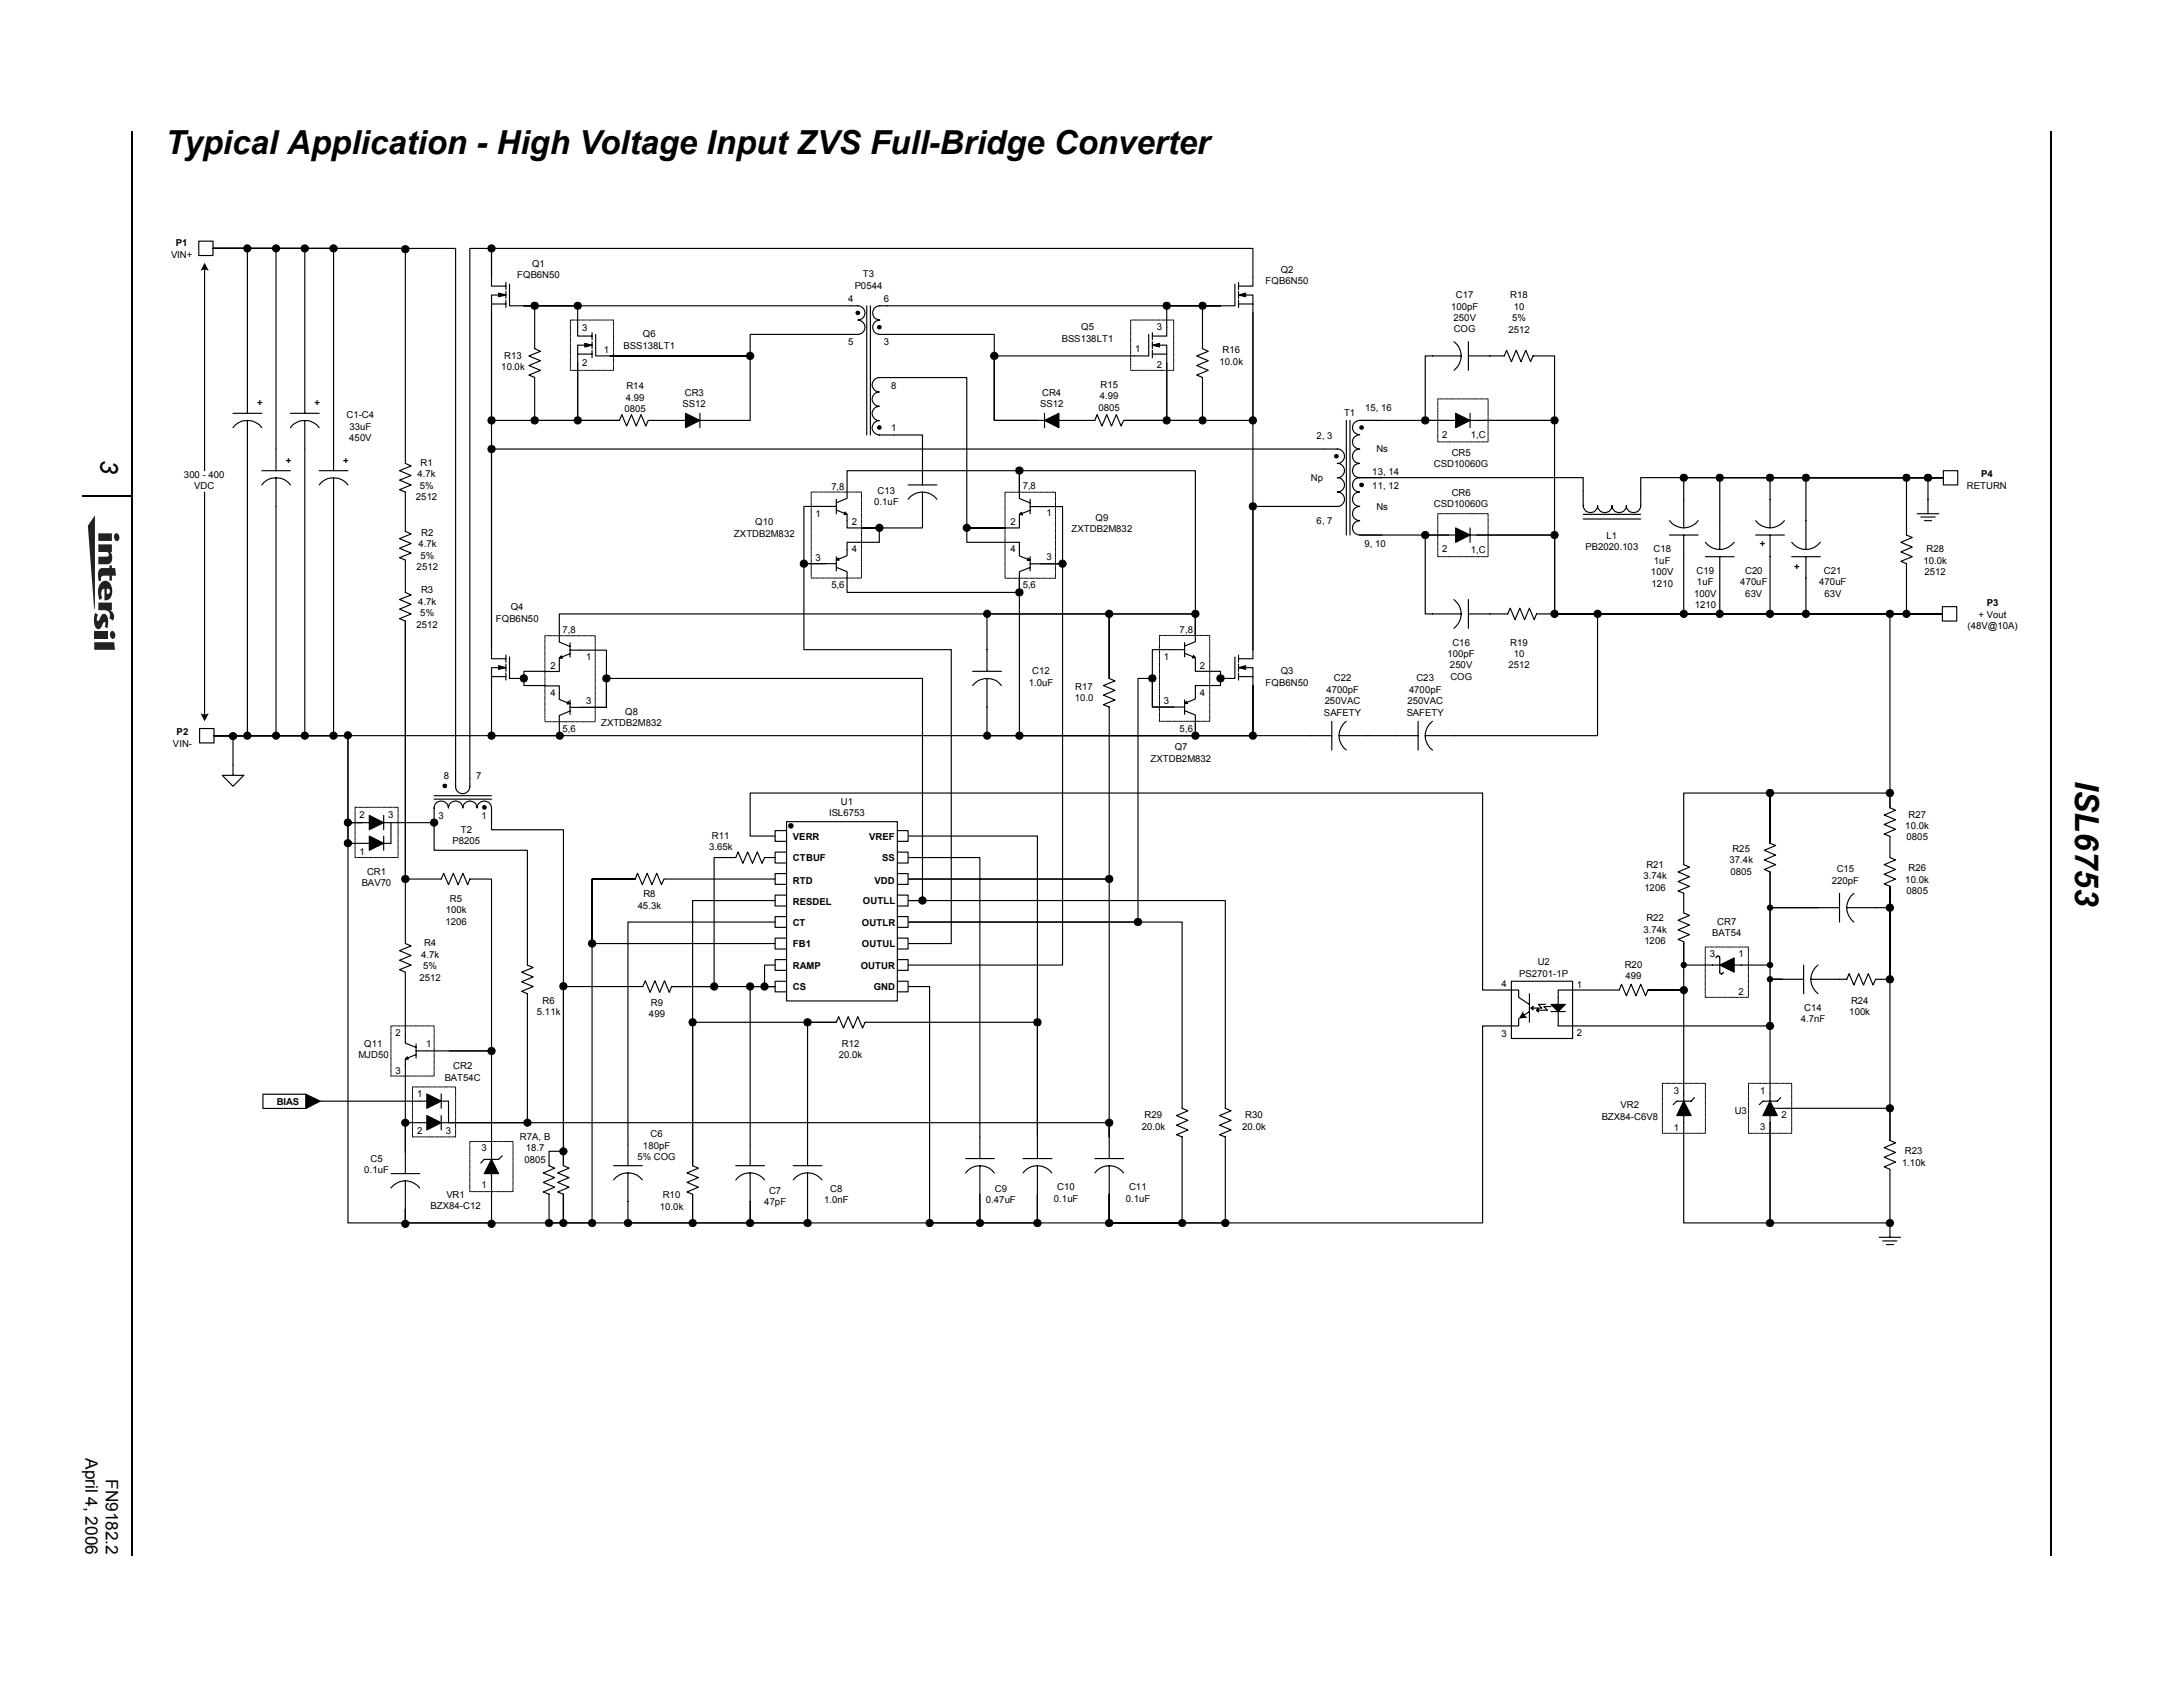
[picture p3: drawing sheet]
<svg xmlns="http://www.w3.org/2000/svg" width="279mm" height="216mm" viewBox="0 0 279 216" stroke-linecap="round" stroke-linejoin="round" font-family="sans-serif">
<defs><g id="words">
<g font-size="4.2">
<text x="21.2" y="19.7">Typical Application - High Voltage Input ZVS Full-Bridge Converter</text>
<text x="265.6" y="99.9" transform="rotate(90 265.6 99.9)">ISL6753</text>
</g>
<text font-size="3.2" x="12.9" y="58.9" transform="rotate(90 12.9 58.9)">3</text>
<g font-size="2.2">
<text x="11" y="186.6" transform="rotate(90 11 186.6)">April 4, 2006</text>
<text x="13.5" y="189.3" transform="rotate(90 13.5 189.3)">FN9182.2</text>
</g>
<g font-size="1.2">
<text x="21.9" y="33">VIN+</text>
<text x="22.5" y="31.5">P1</text>
<text x="66.2" y="35.6">FQB6N50</text>
<text x="68.1" y="34.1">Q1</text>
<text x="110.4" y="35.5">T3</text>
<text x="163.9" y="34.9">Q2</text>
<text x="108.5" y="38.7">4</text>
<text x="109.4" y="37">P0544</text>
<text x="113.1" y="38.7">6</text>
<text x="162" y="36.4">FQB6N50</text>
<text x="185.7" y="39.6">100pF</text>
<text x="186" y="41.1">250V</text>
<text x="186.3" y="38.1">C17</text>
<text x="193.3" y="38.2">R18</text>
<text x="193.5" y="41.1">5%</text>
<text x="193.7" y="39.6">10</text>
<text x="64.2" y="47.4">10.0k</text>
<text x="64.5" y="45.9">R13</text>
<text x="74.5" y="46.9">2</text>
<text x="74.5" y="42.4">3</text>
<text x="77.3" y="45.1">1</text>
<text x="79.8" y="44.7">BSS138LT1</text>
<text x="82.3" y="43.2">Q6</text>
<text x="108.5" y="44.2">5</text>
<text x="113.1" y="44.2">3</text>
<text x="135.9" y="43.7">BSS138LT1</text>
<text x="138.4" y="42.2">Q5</text>
<text x="145.3" y="45">1</text>
<text x="148.1" y="47.1">2</text>
<text x="148.1" y="42.2">3</text>
<text x="156.1" y="46.7">10.0k</text>
<text x="156.5" y="45.2">R16</text>
<text x="186.1" y="42.5">COG</text>
<text x="193.1" y="42.6">2512</text>
<text x="32.9" y="52">+</text>
<text x="40.3" y="52">+</text>
<text x="44.4" y="53.6">C1-C4</text>
<text x="79.9" y="52.7">0805</text>
<text x="80.1" y="51.3">4.99</text>
<text x="80.2" y="49.8">R14</text>
<text x="87.4" y="52.1">SS12</text>
<text x="87.7" y="50.6">CR3</text>
<text x="114" y="49.8">8</text>
<text x="133.1" y="52.1">SS12</text>
<text x="133.4" y="50.6">CR4</text>
<text x="140.6" y="52.5">0805</text>
<text x="140.8" y="51.1">4.99</text>
<text x="140.8" y="49.6">R15</text>
<text x="172" y="53.3">T1</text>
<text x="174.7" y="52.6">15, 16</text>
<text x="36.6" y="59.3">+</text>
<text x="43.9" y="59.3">+</text>
<text x="44.7" y="56.5">450V</text>
<text x="44.7" y="55">33uF</text>
<text x="53.8" y="59.6">R1</text>
<text x="114" y="55.1">1</text>
<text x="168.5" y="56.2">2, 3</text>
<text x="176.2" y="57.9">Ns</text>
<text x="183.5" y="59.8">CSD10060G</text>
<text x="184.6" y="56">2</text>
<text x="185.8" y="58.3">CR5</text>
<text x="188.3" y="56">1,C</text>
<text x="23.5" y="61.2">300 - 400</text>
<text x="24.8" y="62.6">VDC</text>
<text x="53.2" y="64.1">2512</text>
<text x="53.4" y="61.1">4.7k</text>
<text x="53.7" y="62.6">5%</text>
<text x="106.4" y="62.7">7,8</text>
<text x="111.9" y="64.7">0.1uF</text>
<text x="112.3" y="63.2">C13</text>
<text x="130.9" y="62.6">7,8</text>
<text x="167.8" y="61.6">Np</text>
<text x="175.6" y="60.7">13, 14</text>
<text x="175.6" y="62.5">11, 12</text>
<text x="176.2" y="65.3">Ns</text>
<text x="183.5" y="64.9">CSD10060G</text>
<text x="185.8" y="63.5">CR6</text>
<text x="251.7" y="62.5">RETURN</text>
<text x="253.6" y="61.1">P4</text>
<text x="53.6" y="70.1">4.7k</text>
<text x="53.8" y="71.5">5%</text>
<text x="53.9" y="68.6">R2</text>
<text x="93.9" y="68.7">ZXTDB2M832</text>
<text x="96.7" y="67.2">Q10</text>
<text x="104.4" y="71.7">3</text>
<text x="104.4" y="66.1">1</text>
<text x="109" y="70.7">4</text>
<text x="109" y="67.2">2</text>
<text x="129.3" y="70.7">4</text>
<text x="129.3" y="67.2">2</text>
<text x="133.9" y="71.7">3</text>
<text x="133.9" y="66.1">1</text>
<text x="137.2" y="68.1">ZXTDB2M832</text>
<text x="140.2" y="66.7">Q9</text>
<text x="168.5" y="67">6, 7</text>
<text x="174.6" y="70">9, 10</text>
<text x="184.6" y="70.7">2</text>
<text x="188.3" y="70.8">1,C</text>
<text x="202.9" y="70.4">PB2020.103</text>
<text x="205.6" y="69">L1</text>
<text x="211.6" y="70.7">C18</text>
<text x="225.3" y="70">+</text>
<text x="246.6" y="70.7">R28</text>
<text x="53.3" y="73">2512</text>
<text x="53.5" y="77.4">4.7k</text>
<text x="53.9" y="75.9">R3</text>
<text x="106.4" y="75.3">5,6</text>
<text x="130.9" y="75.2">5,6</text>
<text x="211.3" y="73.6">100V</text>
<text x="211.4" y="75.1">1210</text>
<text x="211.7" y="72.2">1uF</text>
<text x="216.8" y="76.4">100V</text>
<text x="216.9" y="77.8">1210</text>
<text x="217.1" y="73.4">C19</text>
<text x="217.2" y="74.9">1uF</text>
<text x="222.7" y="74.9">470uF</text>
<text x="223.4" y="73.4">C20</text>
<text x="223.4" y="76.4">63V</text>
<text x="229.6" y="73">+</text>
<text x="232.8" y="74.9">470uF</text>
<text x="233.4" y="73.4">C21</text>
<text x="233.5" y="76.4">63V</text>
<text x="246.2" y="72.2">10.0k</text>
<text x="246.3" y="73.6">2512</text>
<text x="254.3" y="77.6">P3</text>
<text x="53.3" y="80.3">2512</text>
<text x="53.8" y="78.9">5%</text>
<text x="63.5" y="79.6">FQB6N50</text>
<text x="65.4" y="78.1">Q4</text>
<text x="72" y="81">7,8</text>
<text x="151" y="81">7,8</text>
<text x="185.9" y="82.6">C16</text>
<text x="193.3" y="82.6">R19</text>
<text x="251.8" y="80.5">(48V@10A)</text>
<text x="253.2" y="79">+ Vout</text>
<text x="70.4" y="89">4</text>
<text x="70.4" y="85.6">2</text>
<text x="75" y="84.4">1</text>
<text x="131.7" y="87.7">1.0uF</text>
<text x="132.1" y="86.3">C12</text>
<text x="137.6" y="89.7">10.0</text>
<text x="137.6" y="88.2">R17</text>
<text x="149" y="84.4">1</text>
<text x="153.6" y="89">4</text>
<text x="153.6" y="85.6">2</text>
<text x="162" y="87.7">FQB6N50</text>
<text x="163.9" y="86.3">Q3</text>
<text x="169.8" y="88.7">4700pF</text>
<text x="170.7" y="87.2">C22</text>
<text x="180.3" y="88.7">4700pF</text>
<text x="181.3" y="87.2">C23</text>
<text x="185.3" y="84.1">100pF</text>
<text x="185.6" y="85.5">250V</text>
<text x="185.6" y="87">COG</text>
<text x="193.1" y="85.5">2512</text>
<text x="193.7" y="84.1">10</text>
<text x="22.1" y="95.5">VIN-</text>
<text x="22.6" y="94.1">P2</text>
<text x="72" y="93.6">5,6</text>
<text x="75" y="90.1">3</text>
<text x="76.9" y="92.9">ZXTDB2M832</text>
<text x="80" y="91.5">Q8</text>
<text x="149" y="90.1">3</text>
<text x="151" y="93.6">5,6</text>
<text x="169.4" y="91.6">SAFETY</text>
<text x="169.5" y="90.1">250VAC</text>
<text x="180" y="91.6">SAFETY</text>
<text x="180.1" y="90.1">250VAC</text>
<text x="56.8" y="99.7">8</text>
<text x="61" y="99.7">7</text>
<text x="147.3" y="97.5">ZXTDB2M832</text>
<text x="150.3" y="96">Q7</text>
<text x="46" y="104.6">2</text>
<text x="49.7" y="104.6">3</text>
<text x="56.1" y="104.8">3</text>
<text x="59" y="106.6">T2</text>
<text x="61.6" y="104.8">1</text>
<text x="91.1" y="107.4">R11</text>
<text x="101.5" y="107.5">VERR</text>
<text x="106.1" y="104.5">ISL6753</text>
<text x="107.6" y="103">U1</text>
<text x="111.3" y="107.5">VREF</text>
<text x="243.9" y="106.1">10.0k</text>
<text x="244" y="107.5">0805</text>
<text x="244.3" y="104.6">R27</text>
<text x="46" y="109.4">1</text>
<text x="46.3" y="113.4">BAV70</text>
<text x="47" y="112">CR1</text>
<text x="57.9" y="108">P8205</text>
<text x="90.8" y="108.8">3.65k</text>
<text x="101.5" y="113.1">RTD</text>
<text x="101.5" y="110.2">CTBUF</text>
<text x="111.9" y="113.1">VDD</text>
<text x="112.9" y="110.2">SS</text>
<text x="210.3" y="112.5">3.74k</text>
<text x="210.5" y="114">1206</text>
<text x="210.7" y="111">R21</text>
<text x="221.4" y="110.5">37.4k</text>
<text x="221.5" y="111.9">0805</text>
<text x="221.7" y="109">R25</text>
<text x="234.5" y="113.1">220pF</text>
<text x="235.1" y="111.6">C15</text>
<text x="243.9" y="113">10.0k</text>
<text x="244.3" y="111.5">R26</text>
<text x="57" y="118.3">1206</text>
<text x="57" y="116.8">100k</text>
<text x="57.6" y="115.4">R5</text>
<text x="81.6" y="116.3">45.3k</text>
<text x="82.4" y="114.8">R8</text>
<text x="101.5" y="118.5">CT</text>
<text x="101.5" y="115.8">RESDEL</text>
<text x="110.3" y="118.5">OUTLR</text>
<text x="110.4" y="115.7">OUTLL</text>
<text x="210.3" y="119.4">3.74k</text>
<text x="210.7" y="117.9">R22</text>
<text x="219.1" y="119.8">BAT54</text>
<text x="219.8" y="118.4">CR7</text>
<text x="244" y="114.4">0805</text>
<text x="53.7" y="125.5">2512</text>
<text x="53.9" y="122.6">4.7k</text>
<text x="54.2" y="124.1">5%</text>
<text x="54.3" y="121.1">R4</text>
<text x="101.5" y="124">RAMP</text>
<text x="101.5" y="121.2">FB1</text>
<text x="110.2" y="124">OUTUR</text>
<text x="110.3" y="121.2">OUTUL</text>
<text x="194.4" y="125">PS2701-1P</text>
<text x="196.8" y="123.5">U2</text>
<text x="208" y="123.9">R20</text>
<text x="208" y="125.3">499</text>
<text x="210.5" y="120.9">1206</text>
<text x="218.8" y="122.5">3</text>
<text x="222.5" y="122.5">1</text>
<text x="68.7" y="129.9">5.11k</text>
<text x="69.4" y="128.5">R6</text>
<text x="83.1" y="130.2">499</text>
<text x="83.3" y="128.7">R9</text>
<text x="101.5" y="126.7">CS</text>
<text x="111.8" y="126.7">GND</text>
<text x="192.2" y="126.3">4</text>
<text x="201.8" y="126.4">1</text>
<text x="222.5" y="127.3">2</text>
<text x="230.5" y="130.9">4.7nF</text>
<text x="230.9" y="129.4">C14</text>
<text x="236.7" y="129.9">100k</text>
<text x="236.9" y="128.5">R24</text>
<text x="45.9" y="135.4">MJD50</text>
<text x="46.6" y="134">Q11</text>
<text x="50.6" y="132.6">2</text>
<text x="50.6" y="137.4">3</text>
<text x="54.5" y="134">1</text>
<text x="58" y="136.8">CR2</text>
<text x="107.4" y="135.4">20.0k</text>
<text x="107.7" y="134">R12</text>
<text x="192.2" y="132.7">3</text>
<text x="201.8" y="132.6">2</text>
<text x="35.4" y="141.4">BIAS</text>
<text x="53.4" y="140.4">1</text>
<text x="56.9" y="138.3">BAT54C</text>
<text x="146.5" y="143.1">R29</text>
<text x="159.4" y="143.1">R30</text>
<text x="205" y="143.3">BZX84-C6V8</text>
<text x="207.4" y="141.9">VR2</text>
<text x="214.2" y="140">3</text>
<text x="222" y="142.6">U3</text>
<text x="225.3" y="140">1</text>
<text x="228" y="143.1">2</text>
<text x="47.4" y="148.7">C5</text>
<text x="53.4" y="145.2">2</text>
<text x="57" y="145.1">3</text>
<text x="61.6" y="147.4">3</text>
<text x="66.5" y="145.9">R7A, B</text>
<text x="67.1" y="148.8">0805</text>
<text x="67.3" y="147.4">18.7</text>
<text x="81.6" y="148.5">5% COG</text>
<text x="82.3" y="147">180pF</text>
<text x="83.3" y="145.5">C6</text>
<text x="146.1" y="144.6">20.0k</text>
<text x="159" y="144.6">20.0k</text>
<text x="214.2" y="144.8">1</text>
<text x="225.3" y="144.6">3</text>
<text x="243.4" y="149.2">1.10k</text>
<text x="243.8" y="147.7">R23</text>
<text x="46.6" y="150.1">0.1uF</text>
<text x="55.1" y="154.7">BZX84-C12</text>
<text x="57.1" y="153.3">VR1</text>
<text x="61.6" y="152.1">1</text>
<text x="84.5" y="154.8">10.0k</text>
<text x="84.8" y="153.3">R10</text>
<text x="97.8" y="154.2">47pF</text>
<text x="98.4" y="152.8">C7</text>
<text x="105.5" y="154">1.0nF</text>
<text x="106.3" y="152.5">C8</text>
<text x="126.2" y="154">0.47uF</text>
<text x="127.3" y="152.5">C9</text>
<text x="134.9" y="153.8">0.1uF</text>
<text x="135.3" y="152.3">C10</text>
<text x="144.1" y="153.8">0.1uF</text>
<text x="144.5" y="152.3">C11</text>
</g>
</g></defs>
<path d="M262.4 16.8h.2v.1h-.2zM16.9 63.4h.1v.2h-.1z" fill="#000"/>
<path d="M262.5 16.9v182.2M10.5 63.5h6.4" fill="none" stroke="#000" stroke-width=".17"/>
<path d="M11.2 65.9h4.1v17.3h-4.1z" fill="#fff"/>
<g fill="#231f20">
<path d="M14.2 80.8l.2-.1a.55 .55 0 0 1 .4 .6 .55 .55 0 0 1-.4 .5 .62 .62 0 0 1-.2-1z"/>
<path d="M12.2 65.9l-.1 12.2-.9-10.8z"/>
<path d="M12.6 77.1h1.7v1h-.2a.92 .92 0 0 1 .4 1.3l-.5-.3a.67 .67 0 0 0 0-.7 .67 .67 0 0 0-.7-.3h-.7z"/>
<path d="M12.6 69.7h1.7v.9h-.2a1.11 1.11 0 0 1-.2 1.6h-1.3v-1h1.1l.2-.1v-.1l-.2-.3-1.1-.1z"/>
<path d="M12.7 72.9l.4-.2h.9v-.3h.3v.3h.4l.1 1h-.5v.6h-.3v-.6h-.9a.44 .44 0 0 0-.1 .6l-.3 .1-.1-.3-.1-.6z"/>
<path d="M12.1 80.8h1.7v.9h-1.7z"/>
<path d="M12.1 82.2h2.5l.1 1h-2.6z"/>
<path d="M12.2 78.4l.3 .3a.57 .57 0 0 0 0 .8l.3-.4a.59 .59 0 0 1 .7-.5 1.71 1.71 0 0 1 .2 1.8l-.3-.2 .1-.4-.1-.2-.2 .1-.2 .5a.44 .44 0 0 1-.4 .3 .44 .44 0 0 1-.5-.4l-.1-.7z"/>
<path d="M12.6 68.3v.9h1.7v-.9zM14.8 68.3a.62 .62 0 0 0 .1 1 .55 .55 0 0 0 .4-.6 .55 .55 0 0 0-.4-.5z"/>
<path d="M12.9 74.6a2.29 2.29 0 0 0-.2 2.2l.4-.3-.1-.1a1.01 1.01 0 0 1 .1-1l.3-.1v1.5a.92 .92 0 0 0 1-1.1 1.19 1.19 0 0 0-.9-1.4zM13.7 75.3l.2 .1a.36 .36 0 0 1 0 .6h-.2z"/>
</g>
<path d="M16.8 16.8h.2v.1h-.2z" fill="#000"/>
<path d="M16.9 16.9v182.2" fill="none" stroke="#000" stroke-width=".17"/>
<path d="M21.2 29.8h237v132h-237z" fill="#fff"/>
<path d="M213.7 66.6a2.28 2.28 0 0 0 3.6 0M213.7 68.5h3.6M215.5 68.5v2.7M248.7 61.1h-33.2v6.5" fill="none" stroke="#000" stroke-width=".15"/>
<path d="M28.4 99.2h2.8l-1.4 1.4z" fill="#fff"/>
<path d="M28.4 99.2h2.8l-1.4 1.4zM29.8 97.9v1.3" fill="none" stroke="#000" stroke-width=".15"/>
<g fill="#fff" stroke="#000" stroke-width=".15">
<path d="M25.4 30.9h1.9v1.8h-1.9z"/>
<path d="M25.5 93.2h1.9v1.9h-1.9z"/>
<path d="M248.7 60.2h1.9v1.9h-1.9z"/>
<path d="M248.6 77.6h1.8v1.9h-1.8z"/>
</g>
<g fill="none" stroke="#000" stroke-width=".15">
<path d="M26.2 34.4v25.8M62.9 35.5v1.1h1.8M62.9 38.9h1.8M64.7 37.8h-1.8v45.1M64.7 36.2v.9M64.7 37.3v.9M64.7 38.4v.9M65.2 36.4v2.7h1.9M158.1 36.4v2.7h-1.9M158.5 37.8h1.9v46.5h-1.9M158.5 36.2v.9M158.5 37.3v.9"/>
<path d="M158.5 38.4v.9M158.5 38.9h1.9M160.4 35.5v1.1h-1.9M37.2 54.7a2.3 2.3 0 0 1 3.7 0M37.2 52.9h3.7M39 52.9v-21.1h-11.7h24.6v27.5M39 53.8v40.3h-11.6M79.3 53.8l.3-.7 .6 1.4 .6-1.4 .6 1.4 .6-1.4 .7 1.4 .3-.7M86.8 53.8h.9M89.6 53.8h.9M89.6 52.9v1.8M114.4 55.7h3.7v6.4"/>
<path d="M132.8 53.8h.9M133.7 52.9v1.8M135.5 53.8h1M140.1 53.8l.3-.7 .6 1.4 .6-1.4 .7 1.4 .6-1.4 .6 1.4 .3-.7M172.3 53.8v14.7M172.8 53.8v14.7M174 57.5a.92 .92 0 0 0-.9 .9 .92 .92 0 0 0 .9 .9 .91 .91 0 0 0-.9 .9 .91 .91 0 0 0 .9 .9 .92 .92 0 0 0-.9 1 .92 .92 0 0 0 .9 .9 .92 .92 0 0 0-.9 .9 .92 .92 0 0 0 .9 .9M186.1 43.7a2.28 2.28 0 0 1 0 3.7M186.3 53.8h-12.3a.91 .91 0 0 0-.9 .9 .91 .91 0 0 0 .9 .9 .92 .92 0 0 0-.9 .9 .92 .92 0 0 0 .9 1M187 45.6h-4.6v8.2h3M187.9 45.6h4.6l.3-.8 .6 1.5 .7-1.5 .6 1.5 .6-1.5 .6 1.5 .3-.7h2.8v8.2h-9.9M187.9 43.7v3.7"/>
<path d="M188.2 52.9v1.8M188.2 53.8h.9M189.1 53.8h9.9v24.8h49.6M26.2 63v28.5M51.9 68l.7 .3-1.5 .6 1.5 .7-1.5 .6 1.5 .6-1.5 .6 .8 .3M116.2 63.9a2.3 2.3 0 0 1 3.7 0M116.2 62.1h3.7M118.1 63v3.6M169.3 64.8h1.9a.92 .92 0 0 0 .9-.9 .92 .92 0 0 0-.9-.9 .92 .92 0 0 0 .9-.9 .92 .92 0 0 0-.9-1 .91 .91 0 0 0 .9-.9 .91 .91 0 0 0-.9-.9 .92 .92 0 0 0 .9-.9 .92 .92 0 0 0-.9-.9h-108.3v26.8h1.8M174 61.1h28.6v3.6a.92 .92 0 0 0 .9 .9 .92 .92 0 0 0 1-.9 .92 .92 0 0 0 .9 .9 .92 .92 0 0 0 .9-.9 .92 .92 0 0 0 .9 .9 .92 .92 0 0 0 1-.9 .92 .92 0 0 0 .9 .9 .92 .92 0 0 0 .9-.9v-3.6h38.7M174 64.8a.91 .91 0 0 0-.9 .9 .91 .91 0 0 0 .9 .9 .92 .92 0 0 0-.9 1 .92 .92 0 0 0 .9 .9h12.3M185.4 68.5h-3v10.1h4.6"/>
<path d="M186.1 76.7a2.3 2.3 0 0 1 0 3.7M187.9 76.7v3.7M188.2 68.5h.9M188.2 67.6v1.8M189.1 68.5h9.9v10.1h49.6M189.1 68.5h9.9v10.1h-2.3l-.3 .7-.7-1.5-.6 1.5-.6-1.5-.6 1.5-.6-1.5-.3 .8h-5.1M202.6 65.8h7.4M202.6 66.4h7.4M215.5 71.2v7.4h33.1M218.3 69.4a2.3 2.3 0 0 0 3.7 0M218.3 71.2h3.7M220.1 71.2v7.4h28.5"/>
<path d="M224.7 66.6a2.3 2.3 0 0 0 3.7 0M224.7 68.5h3.7M226.5 68.5v10.1h22.1M229.3 69.4a2.28 2.28 0 0 0 3.7 0M229.3 71.2h3.7M231.1 71.2v7.4h17.5M248.7 61.1h-28.6v9.2M248.7 61.1h-22.2v6.5M248.7 61.1h-17.6v9.2M27.4 94.1h17.1v62.4h7.4v-1.7M27.4 94.1h17.1v11.2h1.9M29.8 94.2v3.7"/>
<path d="M58.3 99.7v1a.91 .91 0 0 0 .9 .9 .91 .91 0 0 0 .9-.9v-1M62.9 87.5v6.6h8.7v-1.7M62.9 86.6h1.8M64.7 85.4h-1.8v2.3M64.7 83.8v1M64.7 85v.9M64.7 86.1v.9M65.2 84.1v2.7h1.9M153 81.3v-2.7h-81.4v2.8M158.1 84.1v2.7h-1.9M158.5 85.4h1.9v8.7h-7.4v-1.8M158.5 83.8v1"/>
<path d="M158.5 85v.9M158.5 86.1v.9M158.5 86.6h1.9M55.6 105.3v-1.9a.92 .92 0 0 1 .9-.9 .92 .92 0 0 1 .9 .9 .92 .92 0 0 1 .9-.9 .92 .92 0 0 1 .9 .9 .91 .91 0 0 1 1-.9 .91 .91 0 0 1 .9 .9 .92 .92 0 0 1 .9-.9 .92 .92 0 0 1 .9 .9v2.8h9.2v43M55.6 105.3h-5.6M55.6 105.3v3.5h11.9v14.7l.7 .3-1.4 .6 1.4 .6-1.4 .6 1.4 .7-1.4 .6 .7 .3v16.5h-10.1h84.6v1.8M55.6 102.3h7.3M55.6 101.8h7.3M81.3 112.5l.3-.7 .6 1.4 .6-1.4 .6 1.4 .7-1.4 .6 1.4 .3-.7M116.3 109.7h9.1v38.6M116.3 112.5h25.7v33M116.3 107h16.5v41.3"/>
<path d="M51.9 132.7v-8.3l-.8-.3 1.5-.6-1.5-.6 1.5-.6-1.5-.6 1.5-.6-.7-.3v-41.3v33h4.6l.3-.7 .6 1.4 .6-1.4 .6 1.4 .6-1.4 .7 1.4 .2-.7h2.8v22h-8.3M51.9 136.3v13.9M57.5 134.5h5.4v13.9M99.2 126.3h-13.2l-.3 .7-.7-1.5-.6 1.5-.6-1.5-.6 1.5-.6-1.5-.3 .8h-10.2v22.9M50 152a2.3 2.3 0 0 1 3.7 0M50 150.2h3.7M51.9 151.1v3.7M62.9 150.2v6.3h-11v-1.7M64.3 147.9l-.5 .5h-1.8l-.5 .4M72.1 152.8v3.7h-20.2v-1.7M72.1 149.2l.7 .3-1.4 .6 1.4 .6-1.4 .6 1.4 .6-1.4 .6 .7 .3M78.5 151a2.33 2.33 0 0 1 3.7 0"/>
<path d="M78.5 149.2h3.7M80.4 150.1v6.4h52.4v-3.7M80.4 146.4v2.8M88.6 149.2l.8 .3-1.5 .6 1.5 .6-1.5 .6 1.5 .6-1.5 .6 .7 .3v3.7h-16.5v-3.7M123.6 150.1a2.28 2.28 0 0 1 3.7 0M123.6 148.3h3.7M125.4 149.2v7.3h7.4v-3.7M130.9 150.1a2.3 2.3 0 0 1 3.7 0M130.9 148.3h3.7M132.8 149.2v3.6M140.1 150.1a2.3 2.3 0 0 1 3.7 0M140.1 148.3h3.7"/>
<path d="M142 149.2v7.3h-9.2v-3.7M142 145.5v2.8"/>
</g>
<path d="M26.2 33.6l.5 1-.4-.1-.6 .1zM25.7 91.3l.3 .1 .7-.1-.5 1z" fill="#000"/>
<g fill="#000" stroke="#000" stroke-width=".15">
<path d="M63.8 37.5l.9 .3-.9 .2zM158.5 37.8l.9-.3v.5zM87.7 52.9l1.9 .9-1.9 .9zM133.7 53.8l1.8-.9v1.8zM186.3 52.9l1.9 .9-1.9 .9zM186.3 67.6l1.9 .9-1.9 .9zM63.8 85.2l.9 .2-.9 .3zM158.5 85.4l.9-.2v.5zM62.9 148.4l.9 1.8h-1.8z"/>
<circle cx="51.9" cy="31.9" r=".46"/>
<circle cx="73.9" cy="39.1" r=".46"/>
<circle cx="149.3" cy="39.1" r=".46"/>
<circle cx="62.9" cy="53.8" r=".46"/>
<circle cx="62.9" cy="57.5" r=".46"/>
<circle cx="73.9" cy="53.8" r=".46"/>
<circle cx="96" cy="45.5" r=".47"/>
<circle cx="127.3" cy="45.5" r=".47"/>
<circle cx="149.3" cy="53.8" r=".46"/>
<circle cx="160.4" cy="53.8" r=".46"/>
<circle cx="171" cy="58.4" r=".23"/>
<circle cx="174.3" cy="54.7" r=".23"/>
<circle cx="182.4" cy="53.8" r=".46"/>
<circle cx="199" cy="53.8" r=".46"/>
<circle cx="160.4" cy="64.8" r=".46"/>
<circle cx="174.3" cy="62.1" r=".23"/>
<circle cx="199" cy="68.5" r=".46"/>
<circle cx="215.5" cy="78.6" r=".46"/>
<circle cx="215.5" cy="61.2" r=".46"/>
<circle cx="220.1" cy="61.1" r=".46"/>
<circle cx="220.1" cy="78.5" r=".46"/>
<circle cx="226.5" cy="78.6" r=".46"/>
<circle cx="226.5" cy="61.2" r=".46"/>
<circle cx="231.1" cy="78.6" r=".46"/>
<circle cx="231.1" cy="61.2" r=".46"/>
<circle cx="29.8" cy="94.2" r=".46"/>
<circle cx="39" cy="94.2" r=".46"/>
<circle cx="44.5" cy="94.1" r=".46"/>
<circle cx="67" cy="86.8" r=".46"/>
<circle cx="156.2" cy="86.8" r=".46"/>
<circle cx="44.5" cy="105.3" r=".46"/>
<circle cx="51.9" cy="112.5" r=".46"/>
<circle cx="55.6" cy="105.3" r=".46"/>
<circle cx="56.9" cy="100.6" r=".23"/>
<circle cx="62" cy="103.3" r=".23"/>
<circle cx="142" cy="112.5" r=".46"/>
<circle cx="62.9" cy="134.5" r=".46"/>
<circle cx="72.1" cy="126.2" r=".46"/>
<circle cx="51.9" cy="143.7" r=".46"/>
<circle cx="51.9" cy="156.6" r=".46"/>
<circle cx="62.9" cy="156.6" r=".46"/>
<circle cx="67.5" cy="143.7" r=".46"/>
<circle cx="72.1" cy="156.5" r=".46"/>
<circle cx="75.8" cy="156.5" r=".46"/>
<circle cx="80.4" cy="156.5" r=".46"/>
<circle cx="88.7" cy="156.5" r=".46"/>
<circle cx="125.4" cy="156.5" r=".46"/>
<circle cx="132.8" cy="156.5" r=".46"/>
<circle cx="142" cy="143.7" r=".46"/>
</g>
<path d="M193.4 125.6h7.9v7.3h-7.9z" fill="#fff" stroke="#000" stroke-width=".15"/>
<g fill="none" stroke="#000" stroke-width=".15">
<path d="M27.3 31.8h31v67.9M160.4 35.5v-3.7h-97.5v3.7v-3.7h-2.8v67.9M108.4 74v1.8h22.1v-1.8v20.1h22.5v-1.8M108.4 63v-2.8h22.1v2.8v-2.8h22.5v21.1M133.2 64.8h2.8v7.4h-2.8h2.8v51.3h-19.7M245.4 65.7h2.7M245.9 66.2h1.8M246.3 66.6h.9M248.6 78.6h-6.7v24.8v-1.9h-15.4v6.4M248.7 61.1h-1.9v4.6M160.4 87.7v6.4h-133M99.2 107h-3.2v-5.5h93.8v25.2h4.6v.9l1.3 .9"/>
<path d="M215.5 116.8l.7 .4-1.4 .6 1.4 .6-1.4 .6 1.4 .6-1.4 .6 .7 .3M226.5 107.9l.8 .3-1.5 .6 1.5 .6-1.5 .6 1.5 .7-1.5 .6 .7 .3v4.6h6.2M226.5 107.9v-6.4h-11v9.2M232.7 116.2h-6.2v9.1h1.6M232.7 116.2h2.7M235.4 114.3v3.7M237.3 114.3a2.3 2.3 0 0 0 0 3.7M241.9 109.7l.7 .3-1.4 .7 1.4 .6-1.4 .6 1.4 .6-1.4 .6 .7 .3M241.9 113.4v11.9h-1.8l-.4 .8-.6-1.5-.6 1.5-.6-1.5-.6 1.5-.6-1.5-.3 .7h-4.6M241.9 113.4v2.8h-5.5M241.9 113.4v32.6M107 130.8l.3-.7 .6 1.5 .7-1.5 .6 1.5 .6-1.5 .6 1.5 .3-.8h22.1v14.7"/>
<path d="M116.3 126.3h2.7v30.2h6.4v-3.7M194.4 130.4v.9h-4.6v25.2h-47.8v-3.7M195.7 127.2v3.6M195.7 129.5l-.7 .5M197.8 128.5h-.9l.4 .5h-1.3M198.5 128.8h-.9l.5 .5h-1.4M198.5 129.5h1.8M228.1 125.3h-1.6v6h-27.1v-4.6h1.9M228.1 125.3h-1.6v15.6M228.1 125.3h2.7M230.8 123.5v3.7M232.7 123.5a2.28 2.28 0 0 0 0 3.7"/>
<path d="M94.2 151a2.33 2.33 0 0 1 3.7 0M94.2 149.2h3.7M96 150.1v6.4h-7.4v-3.7M96 146.4v2.8M226.5 142.8v13.7h15.4M227 141.8h14.9v4.2M227.9 140.5l-.4 .4h-1.9l-.4 .5M240.5 158.3h2.7M241 158.8h1.8M241.4 159.3h1M241.9 146l.7 .3-1.4 .6 1.4 .6-1.4 .6 1.4 .6-1.4 .6 .7 .3v8.7"/>
</g>
<path d="M194.9 129.4a1.19 1.19 0 0 0 .6 .8l-1.1 .2z" fill="#000"/>
<g fill="#000" stroke="#000" stroke-width=".15">
<path d="M196 129l.2-.2v.4zM196.9 129.1v.4l-.2-.2zM198.5 128.5h1.8l-.9 1zM226.5 140.9l1 1.9h-1.9z"/>
<circle cx="62.9" cy="31.8" r=".46"/>
<circle cx="102.9" cy="72.2" r=".47"/>
<circle cx="112.6" cy="67.5" r=".46"/>
<circle cx="123.7" cy="67.5" r=".46"/>
<circle cx="130.5" cy="75.8" r=".46"/>
<circle cx="130.5" cy="60.2" r=".46"/>
<circle cx="136" cy="72.1" r=".47"/>
<circle cx="142" cy="78.6" r=".46"/>
<circle cx="153" cy="78.6" r=".46"/>
<circle cx="241.9" cy="78.6" r=".46"/>
<circle cx="246.8" cy="61.2" r=".46"/>
<circle cx="62.9" cy="94.2" r=".46"/>
<circle cx="71.7" cy="94.2" r=".46"/>
<circle cx="77.6" cy="86.8" r=".46"/>
<circle cx="130.5" cy="94.2" r=".46"/>
<circle cx="147.5" cy="86.8" r=".46"/>
<circle cx="153" cy="94.2" r=".46"/>
<circle cx="226.5" cy="116.2" r=".34"/>
<circle cx="226.5" cy="101.5" r=".46"/>
<circle cx="241.9" cy="101.5" r=".46"/>
<circle cx="241.9" cy="116.2" r=".46"/>
<circle cx="88.6" cy="130.8" r=".47"/>
<circle cx="96" cy="126.2" r=".46"/>
<circle cx="132.8" cy="130.8" r=".47"/>
<circle cx="226.5" cy="131.3" r=".46"/>
<circle cx="241.9" cy="125.3" r=".47"/>
<circle cx="96" cy="156.5" r=".46"/>
<circle cx="119" cy="156.5" r=".46"/>
<circle cx="142" cy="156.5" r=".46"/>
<circle cx="241.9" cy="141.8" r=".46"/>
<circle cx="241.9" cy="156.5" r=".46"/>
</g>
<path d="M100.7 105.2h14.2v22.9h-14.2z" fill="#fff" stroke="#000" stroke-width=".15"/>
<g fill="none" stroke="#000" stroke-width=".15">
<path d="M27.3 31.8h4.4v21.1M27.3 31.8h8v28.4M27.3 31.8h15.4v28.4M67.1 39.1h6.8v3.9h1.9M67.1 39.1h42.7a.91 .91 0 0 1 .9 .9 .91 .91 0 0 1-.9 1 .92 .92 0 0 1 .9 .9 .92 .92 0 0 1-.9 .9h-13.8v2.8h-17.9M67.1 39.1h1.3v5.5l.8 .4-1.5 .6 1.5 .6-1.5 .6 1.5 .6-1.5 .6 .7 .3v5.5h5.5v-7.3M110.9 39.1v16.6M111.4 39.1v16.6M156.2 39.1h-6.9v3.9h-1.8M156.2 39.1h-43.6a.91 .91 0 0 0-.9 .9 .91 .91 0 0 0 .9 1 .92 .92 0 0 0-.9 .9 .92 .92 0 0 0 .9 .9h.9M156.2 39.1h-2.3v5.5l.7 .4-1.4 .6 1.4 .6-1.4 .6 1.4 .6-1.4 .6 .7 .3v5.5h-4.6v-7.3M29.8 54.7a2.3 2.3 0 0 1 3.7 0"/>
<path d="M29.8 52.9h3.7M31.7 53.8v40.3h-4.3M51.9 59.3l.7 .3-1.5 .6 1.5 .7-1.5 .5 1.5 .7-1.5 .6 .8 .3v5M62.9 40v13.8h16.4h-5.4v-7.3M73.9 45.3h1.9M75.8 44.2h-1.9v2.3M75.8 42.6v.9M75.8 43.7v.9M75.8 44.9v.9M76.2 42.8v2.8h1.9M78.1 45.6h17.9v8.2h-5.5M83 53.8h3.8"/>
<path d="M113.5 42.8h13.8v11h5.5h-5.5v-8.2h19.7v-2.8M114.4 55.7h-1.9a.92 .92 0 0 1-.9-1 .92 .92 0 0 1 .9-.9 .92 .92 0 0 1-.9-.9 .92 .92 0 0 1 .9-.9 .91 .91 0 0 1-.9-.9 .91 .91 0 0 1 .9-.9 .92 .92 0 0 1-.9-1 .92 .92 0 0 1 .9-.9h11.2v19.3h5h-5v1.8h5M136.5 53.8h3.6M147.5 44.2h1.8v2.3M147.5 45.3h1.8M147.5 42.6v.9M147.5 43.7v.9M147.5 44.9v.9M160.4 40v13.8h-16.6h5.5v-7.3M174 53.8h2.9M33.5 62.1a2.31 2.31 0 0 1 3.7 0M33.5 60.2h3.7"/>
<path d="M35.3 61.1v33h-7.9M40.9 62.1a2.33 2.33 0 0 1 3.6 0M40.9 60.2h3.6M42.7 61.1v33h-15.3M51.9 71.7v4.1l.7 .3-1.5 .6 1.5 .6-1.5 .7 1.5 .6-1.5 .6 .8 .3M105.7 72.1h-2.8v11h18.9v37.7h-5.5M105.7 72.1h1.3M107 64.8h-4.1v7.3h2.8M107 72.6l1.4 .6v.8M107 65.3l1.4 .5v1.8h1.9M107 63.9v1.8M107 71.2v1.9"/>
<path d="M108.4 63v.8l-1.4 .5M110.3 67.6h2.2v1.8h-4.1v1.7l-1.4 .6M118.1 66.6v1h-7.8M128.6 69.4h1.9v1.7l1.3 .6M130.5 63v.8l1.3 .6M131.8 72.6l-1.3 .6v.8M131.8 65.3l-1.3 .5v1.8h-1.9M131.8 64.8h1.4M131.8 72.2h1.4M131.8 63.9v1.8M131.8 71.2v1.9M169.3 64.8h-8.9v18.3"/>
<path d="M174 61.1h2.9M174 68.5h2.9M248.7 61.1h-4.7v7.4l.8 .3-1.5 .6 1.5 .6-1.5 .6 1.5 .6-1.5 .6 .7 .3v6.5h4.6h-44.1v15.5h-22.1M69.7 87.8h1.9v1.7l1.4 .6M69.8 85.9h-2.7v1.8h2.7M71.6 81.4v.8l1.4 .5M73 91l-1.4 .6v.8M73 83.7l-1.4 .5v1.7h-1.9M73 83.2h4.6v7.3h-3.3M73 90.5h1.3M73 82.3v1.8M73 89.6v1.8"/>
<path d="M124.5 87.7a2.34 2.34 0 0 1 3.7 0M124.5 85.9h3.7M126.3 86.8v7.3h34.1v-6.4v6.4h10.1M126.3 85.9v-7.3h15.7v8.2M142 86.8l.7 .3-1.5 .6 1.5 .6-1.5 .7 1.5 .6-1.5 .6 .8 .3v22h-25.7M150.2 90.5h-2.7v-3.7h-1.9v31.2h-29.3h35v23.8l.7 .4-1.4 .6 1.4 .6-1.4 .6 1.4 .6-1.4 .6 .7 .3v11h-9.3v-3.7v3.7h14.8v-11l-.7-.3 1.5-.6-1.5-.6 1.5-.6-1.5-.6 1.5-.6-.8-.4v-26.5h-40.5h1.8v-28.5h-40.5v3.7h-3.3M150.2 90.5h1.4M151.6 82.7l1.4-.6v-3.5h-11v8.2M151.6 91l1.4 .5v.8M151.6 83.6l1.4 .6v1.7h3.2v1.8h-3.2v1.8l-1.4 .5M151.6 83.1h-4.1v7.4h2.7M151.6 82.2v1.9"/>
<path d="M151.6 89.6v1.8M170.5 92.3v3.7M171.4 94.1h10.1M172.3 92.3a2.3 2.3 0 0 0 0 3.7M181.5 92.3v3.7M183.3 92.3a2.27 2.27 0 0 0 0 3.7M47.3 105.3h-2.8v2.6h2.8M49.1 105.3h.9v2.6h-.9M49.1 104.4v1.8M49.1 107v1.8M85 112.5h14.2M99.2 115.3h-10.6v33.9v-18.4h18.4h-3.6v18.4"/>
<path d="M99.2 118h-18.8v28.4M99.2 109.7h-1.3l-.4 .8-.6-1.5-.6 1.5-.6-1.5-.6 1.5-.6-1.5-.3 .7h-2.8v16.6h-5.4M100.6 111.8h-1.4v1.4h1.4M100.6 114.6h-1.4v1.4h1.4M100.6 117.3h-1.4v1.4h1.4M100.6 109.1h-1.4v1.3h1.4M100.6 106.3h-1.4v1.4h1.4M114.9 117.3h1.3v1.4h-1.3M114.9 114.6h1.3v1.4h-1.3M114.9 111.8h1.3v1.4h-1.3M114.9 109.1h1.3v1.3h-1.3M114.9 106.3h1.3v1.4h-1.3"/>
<path d="M215.5 110.7l.7 .3-1.4 .6 1.4 .6-1.4 .6 1.4 .6-1.4 .6 .7 .3v2.5M226.5 111.6v11.9h-4.5M241.9 103.4l.7 .3-1.4 .6 1.4 .6-1.4 .6 1.4 .6-1.4 .6 .7 .3v2.7M51.9 132.7v.8l1.4 .5M53.3 135l-1.4 .5v.8M53.3 134.5h1.3M53.3 133.6v1.8M56.5 140v1.8M99.2 123.5h-1.3v2.8h1.3h-3.2v20.1M99.2 120.8h-23.4v-8.3h5.5h-5.5v44h-3.7v-3.7v3.7h-1.8v-3.7l-.8-.3 1.5-.6-1.5-.6 1.5-.6-1.5-.6 1.5-.6-.7-.3v-1.9h1.8v1.9M100.6 120.1h-1.4v1.4h1.4M100.6 125.6h-1.4v1.3h1.4"/>
<path d="M100.6 122.8h-1.4v1.4h1.4M114.9 120.1h1.3v1.4h-1.3M114.9 122.8h1.3v1.4h-1.3M114.9 125.6h1.3v1.3h-1.3M201.3 126.7h5.9l.3-.7 .7 1.4 .6-1.4 .6 1.4 .6-1.4 .6 1.4 .3-.7M210.9 126.7h4.6v14.2M219.6 122.6v-.1l.3-.2 .2 .2v1.9a.24 .24 0 0 0 .2 .2 .24 .24 0 0 0 .3-.1v-.1M220.1 123.5h-4.6v-3v6.2h-4.6M33.7 140h5.5v1.9h-5.5zM41 140.9h13.6M54.6 143.7h-2.7v3.7M56.5 140.9h.9v2.8h-.9"/>
<path d="M56.5 142.8v1.8M101.5 151a2.33 2.33 0 0 1 3.7 0M101.5 149.2h3.7M103.4 150.1v6.4h-7.4v-2.7M215.5 142.8v13.7h11v-12.8M216.9 140.5l-.4 .4h-1.9l-.5 .5"/>
</g>
<g fill="#000" stroke="#000" stroke-width=".13">
<path d="M39.2 140l1.8 .9-1.8 1z"/>
<circle cx="101.2" cy="105.7" r=".29"/>
</g>
<g fill="#000" stroke="#000" stroke-width=".15">
<path d="M74.8 43.9l1 .3-1 .2zM147.5 44.2l.9-.3v.5zM107.3 71.4l.1 .3h-.4zM108.2 65.5l.2 .3h-.4zM130.7 65.6l.2 .3-.4-.1zM131.6 71.4l.2 .3h-.3zM71.8 83.9l.2 .3h-.4zM72.7 89.8l.3 .3h-.4zM151.9 89.7l.1 .3h-.4zM152.8 83.9l.2 .3h-.4zM47.3 104.4l1.8 .9-1.8 .9zM47.3 107l1.8 .9-1.8 .9z"/>
<path d="M52.1 135.3l.2 .3-.4-.1zM220.1 123.5l1.9-.9v1.8zM54.6 140l1.9 .9-1.9 .9zM54.6 142.8l1.9 .9-1.9 .9zM215.5 140.9l1 1.9h-1.9z"/>
<circle cx="31.7" cy="31.8" r=".46"/>
<circle cx="35.3" cy="31.8" r=".46"/>
<circle cx="39" cy="31.8" r=".46"/>
<circle cx="42.7" cy="31.8" r=".46"/>
<circle cx="68.4" cy="39.1" r=".46"/>
<circle cx="153.9" cy="39.1" r=".46"/>
<circle cx="68.4" cy="53.8" r=".46"/>
<circle cx="109.8" cy="40.1" r=".23"/>
<circle cx="112.6" cy="54.7" r=".22"/>
<circle cx="112.6" cy="41.9" r=".22"/>
<circle cx="153.9" cy="53.8" r=".46"/>
<circle cx="126.3" cy="78.5" r=".45"/>
<circle cx="182.4" cy="68.5" r=".46"/>
<circle cx="199" cy="78.6" r=".46"/>
<circle cx="204.5" cy="78.6" r=".46"/>
<circle cx="244" cy="78.6" r=".46"/>
<circle cx="244" cy="61.2" r=".46"/>
<circle cx="31.7" cy="94.2" r=".46"/>
<circle cx="35.3" cy="94.2" r=".46"/>
<circle cx="42.7" cy="94.2" r=".46"/>
<circle cx="126.3" cy="94.1" r=".45"/>
<circle cx="160.4" cy="94.2" r=".46"/>
<circle cx="44.5" cy="107.9" r=".46"/>
<circle cx="118.1" cy="115.2" r=".46"/>
<circle cx="145.7" cy="118" r=".46"/>
<circle cx="75.8" cy="120.7" r=".46"/>
<circle cx="91.4" cy="126.2" r=".46"/>
<circle cx="97.9" cy="126.2" r=".46"/>
<circle cx="103.4" cy="130.8" r=".47"/>
<circle cx="215.5" cy="126.7" r=".46"/>
<circle cx="215.5" cy="123.5" r=".34"/>
<circle cx="226.5" cy="125.3" r=".34"/>
<circle cx="226.6" cy="123.5" r=".33"/>
<circle cx="70.3" cy="156.5" r=".46"/>
<circle cx="72.1" cy="147.3" r=".46"/>
<circle cx="103.4" cy="156.5" r=".46"/>
<circle cx="151.3" cy="156.5" r=".45"/>
<circle cx="156.8" cy="156.5" r=".46"/>
<circle cx="226.5" cy="156.5" r=".46"/>
</g>
<g fill="none" stroke="#000" stroke-width=".13">
<path d="M73 47.4h.1M73 41.1v.1M73 41.3v.1M73 41.5v.1M73 41.7v.1M73 41.9v.1M73 42.1v.1M73 42.3v.1M73 42.5v.1M73 42.7v.1M73 42.9v.1M73 43.1v.1"/>
<path d="M73 43.3v.1M73 43.5v.1M73 43.7v.1M73 43.9v.1M73 44.1v.1M73 44.3v.1M73 44.4v.2M73 44.7h.1M73 44.9v.1M73 45v.1M73 45.2v.1M73 45.4v.1"/>
<path d="M73 45.6v.1M73 45.8v.1M73 46v.1M73 46.2v.1M73 46.4v.1M73 46.6v.1M73 46.8v.1M73 47v.1M73 47.2v.1M73 41h.1M73.1 41h.1M73.2 47.4h.1"/>
<path d="M73.3 41h.1M73.4 47.4h.1M73.5 41h.1M73.6 47.4h.1M73.7 41h.1M73.8 47.4h.1M73.9 41h.1M74 47.4h.1M74.1 41h.1M74.2 47.4h.1M74.3 41h.1M74.4 47.4h.1"/>
<path d="M74.5 41h.1M74.6 47.4h.1M74.7 41h.1M74.8 47.4h.1M74.9 41h.1M75 47.4h.1M75.1 41h.1M75.2 47.4h.1M75.3 41h.1M75.4 47.4h.1M75.5 41h.1M75.6 47.4h.1"/>
<path d="M75.7 41h.1M75.8 47.4h.1M75.9 41h.1M75.9 47.4h.2M76.1 41h.1M76.2 47.4h.1M76.3 41h.1M76.3 47.4h.2M76.5 41h.1M76.5 47.4h.1M76.7 41h.1M76.7 47.4h.1"/>
<path d="M76.9 41h.1M76.9 47.4h.1M77.1 41h.1M77.1 47.4h.1M77.3 41h.1M77.3 47.4h.1M77.4 41h.2M77.5 47.4h.1M77.6 41h.1M77.7 47.4h.1M77.9 41h.1M77.9 47.4h.1"/>
<path d="M78 41h.1M78.1 47.4h.1M78.2 41h.1M78.3 47.4h.1M78.4 41h.1M78.5 47.3v.1M78.5 41.1h.1M78.5 41.3v.1M78.5 41.4v.2M78.5 41.7h.1M78.5 41.8v.1M78.5 42v.1"/>
<path d="M78.5 42.2v.1M78.5 42.4v.1M78.5 42.6v.1M78.5 42.8v.1M78.5 43v.1M78.5 43.2v.1M78.5 43.4v.1M78.5 43.6v.1M78.5 43.8v.1M78.5 44v.1M78.5 44.2v.1M78.5 44.4v.1"/>
<path d="M78.5 44.6v.1M78.5 44.8v.1M78.5 45v.1M78.5 45.2v.1M78.5 45.4v.1M78.5 45.6v.1M78.5 45.8h.1M78.5 46v.1M78.5 46.1v.1M78.5 46.3v.1M78.5 46.5v.1M78.5 46.7v.1"/>
<path d="M78.5 46.9v.1M78.5 47.1v.1M144.7 47.4h.1M144.7 41.1v.1M144.7 41.3v.1M144.7 41.5v.1M144.7 41.7v.1M144.7 41.9v.1M144.7 42.1v.1M144.7 42.3v.1M144.7 42.5v.1M144.7 42.7v.1"/>
<path d="M144.7 42.9v.1M144.7 43.1v.1M144.7 43.3v.1M144.7 43.5v.1M144.7 43.7v.1M144.7 43.9v.1M144.7 44.1v.1M144.7 44.3v.1M144.7 44.4v.2M144.7 44.7h.1M144.7 44.9v.1M144.7 45v.1"/>
<path d="M144.7 45.2v.1M144.7 45.4v.1M144.7 45.6v.1M144.7 45.8v.1M144.7 46v.1M144.7 46.2v.1M144.7 46.4v.1M144.7 46.6v.1M144.7 46.8v.1M144.7 47v.1M144.7 47.2v.1M144.7 41h.1"/>
<path d="M144.8 41h.1M144.9 47.4h.1M145 41h.1M145.1 47.4h.1M145.2 41h.1M145.3 47.4h.1M145.4 41h.1M145.5 47.4h.1M145.6 41h.1M145.7 47.4h.1M145.8 41h.1M145.9 47.4h.1"/>
<path d="M146 41h.1M146.1 47.4h.1M146.2 41h.1M146.3 47.4h.1M146.4 41h.1M146.5 47.4h.1M146.6 41h.1M146.7 47.4h.1M146.8 41h.1M146.9 47.4h.1M147 41h.1M147.1 47.4h.1"/>
<path d="M147.2 41h.1M147.3 47.4h.1M147.4 41h.1M147.5 47.4h.1M147.6 41h.1M147.7 47.4h.1M147.8 41h.1M147.8 47.4h.2M148 41h.1M148 47.4h.1M148.2 41h.1M148.3 47.4h.1"/>
<path d="M148.4 41h.1M148.4 47.4h.1M148.6 41h.1M148.6 47.4h.1M148.8 41h.1M148.8 47.4h.1M148.9 41h.2M149 47.4h.1M149.2 41h.1M149.2 47.4h.1M149.4 41h.1M149.4 47.4h.1"/>
<path d="M149.5 41h.1M149.6 47.4h.1M149.7 41h.1M149.8 47.4h.1M149.9 41h.1M150 47.4h.1M150.1 41h.1M150.2 47.3v.1M150.2 41.1h.1M150.2 41.3v.1M150.2 41.4v.2M150.2 41.7h.1"/>
<path d="M150.2 41.8v.1M150.2 42v.1M150.2 42.2v.1M150.2 42.4v.1M150.2 42.6v.1M150.2 42.8v.1M150.2 43v.1M150.2 43.2v.1M150.2 43.4v.1M150.2 43.6v.1M150.2 43.8v.1M150.2 44v.1"/>
<path d="M150.2 44.2v.1M150.2 44.4v.1M150.2 44.6v.1M150.2 44.8v.1M150.2 45v.1M150.2 45.2v.1M150.2 45.4v.1M150.2 45.6v.1M150.2 45.8h.1M150.2 46v.1M150.2 46.1v.1M150.2 46.3v.1"/>
<path d="M150.2 46.5v.1M150.2 46.7v.1M150.2 46.9v.1M150.2 47.1v.1M184 56.5l.1 .1M184 51.1v.1M184 51.3v.1M184 51.5h.1M184 51.6v.2M184 51.8v.1M184 52v.1M184 52.2v.1"/>
<path d="M184 52.4v.1M184 52.6v.1M184 52.8v.1M184 53v.1M184 53.2v.1M184 53.4v.1M184 53.6v.1M184 53.8v.1M184 54v.1M184 54.2v.1M184 54.4v.1M184 54.6v.1"/>
<path d="M184 54.8v.1M184 55v.1M184 55.2v.1M184 55.4v.1M184 55.6v.1M184 55.8v.1M184 55.9v.1M184 56.2h.1M184 56.3v.2M184.1 51.1h.1M184.2 56.6h.1M184.3 51.1h.1"/>
<path d="M184.4 56.6h.1M184.5 51.1h.1M184.6 56.6h.1M184.7 51.1h.1M184.8 56.6h.1M184.9 51.1h.1M185 56.6h.1M185.1 51.1h.1M185.2 56.6h.1M185.3 51.1h.1M185.4 56.6h.1M185.5 51.1h.1"/>
<path d="M185.6 56.6h.1M185.7 51.1h.1M185.8 56.6h.1M185.8 51.1h.1M186 56.6h.1M186 51.1h.1M186.2 56.6h.1M186.2 51.1h.1M186.4 56.6h.1M186.4 51.1h.1M186.6 56.6h.1M186.6 51.1h.1"/>
<path d="M186.8 56.6h.1M186.8 51.1h.1M186.9 56.6h.1M187 51.1h.1M187.2 56.6h.1M187.2 51.1h.1M187.3 56.6h.1M187.4 51.1h.1M187.5 56.6h.1M187.6 51.1h.1M187.7 56.6h.1M187.8 51.1h.1"/>
<path d="M187.9 56.6h.1M188 51.1h.1M188.1 56.6h.1M188.2 51.1h.1M188.3 56.6h.1M188.4 51.1h.1M188.5 56.6h.1M188.6 51.1h.1M188.7 56.6h.1M188.8 51.1h.1M188.9 56.6h.1M189 51.1h.1"/>
<path d="M189.1 56.6h.1M189.2 51.1h.1M189.3 56.6h.1M189.4 51.1h.1M189.5 56.6h.1M189.6 51.1h.1M189.7 56.6h.1M189.8 51.1h.1M189.9 56.6h.1M190 51.1h.1M190.1 56.6h.1M190.2 51.1h.1"/>
<path d="M190.3 56.6h.1M190.4 51.1h.1M190.5 51.2v.1M190.5 51.4v.1M190.5 51.5v.1M190.5 51.8h.1M190.5 51.9v.1M190.5 52.1v.1M190.5 52.3v.1M190.5 52.5v.1M190.5 52.7v.1M190.5 52.9v.1"/>
<path d="M190.5 53.1v.1M190.5 53.3v.1M190.5 53.5v.1M190.5 53.7v.1M190.5 53.9v.1M190.5 54.1v.1M190.5 54.3v.1M190.5 54.5v.1M190.5 54.7v.1M190.5 54.9v.1M190.5 55.1v.1M190.5 55.3v.1"/>
<path d="M190.5 55.5v.1M190.5 55.7v.1M190.5 55.9h.1M190.5 56v.2M190.5 56.2v.1M190.5 56.5h.1M103.8 74h.1M103.8 63v.1M103.8 63.2v.1M103.8 63.4v.1M103.8 63.6v.1M103.8 63.8v.1"/>
<path d="M103.8 64v.1M103.8 64.2v.1M103.8 64.4v.1M103.8 64.6v.1M103.8 64.8v.1M103.8 65v.1M103.8 65.2v.1M103.8 65.4v.1M103.8 65.6v.1M103.8 65.8h.1M103.8 66v.1M103.8 66.1v.2"/>
<path d="M103.8 66.3v.1M103.8 66.5v.1M103.8 66.7v.1M103.8 66.9v.1M103.8 67.1v.1M103.8 67.3v.1M103.8 67.5v.1M103.8 67.7v.1M103.8 67.9v.1M103.8 68.1v.1M103.8 68.3v.1M103.8 68.5v.1"/>
<path d="M103.8 68.7v.1M103.8 68.9v.1M103.8 69.1v.1M103.8 69.3v.1M103.8 69.5v.1M103.8 69.7v.1M103.8 69.9v.1M103.8 70.1v.1M103.8 70.3v.1M103.8 70.5h.1M103.8 70.7h.1M103.8 70.8v.2"/>
<path d="M103.8 71v.1M103.8 71.2v.1M103.8 71.4v.1M103.8 71.6v.1M103.8 71.8v.1M103.8 72v.1M103.8 72.2v.1M103.8 72.4v.1M103.8 72.6v.1M103.8 72.8v.1M103.8 73v.1M103.8 73.2v.1"/>
<path d="M103.8 73.4v.1M103.8 73.6v.1M103.8 73.8v.1M103.9 63h.1M104 74h.1M104.1 63h.1M104.2 74h.1M104.3 63h.1M104.4 74h.1M104.5 63h.1M104.6 74h.1M104.7 63h.1"/>
<path d="M104.8 74h.1M104.9 63h.1M105 74h.1M105.1 63h.1M105.2 74h.1M105.2 63h.1M105.4 74h.1M105.5 63h.1M105.6 74h.1M105.6 63h.1M105.8 74h.1M105.8 63h.1"/>
<path d="M106 74h.1M106 63h.1M106.2 74h.1M106.2 63h.1M106.4 74h.1M106.4 63h.1M106.6 74h.1M106.6 63h.1M106.8 74h.1M106.8 63h.1M107 74h.1M107 63h.1"/>
<path d="M107.2 74h.1M107.2 63h.1M107.4 74h.1M107.4 63h.1M107.5 74h.2M107.6 63h.1M107.7 74h.1M107.8 63h.1M107.9 74h.1M108 63h.1M108.1 74h.1M108.2 63h.1"/>
<path d="M108.3 74h.1M108.4 63h.1M108.5 74h.1M108.6 63h.1M108.7 74h.1M108.8 63h.1M108.9 74h.1M109 63h.1M109.1 74h.1M109.2 63h.1M109.3 74h.1M109.4 63h.1"/>
<path d="M109.5 74h.1M109.6 63h.1M109.7 74h.1M109.7 63h.2M109.9 74h.1M110 63h.1M110.1 74h.1M110.2 63h.1M110.3 63.1v.1M110.3 63.3v.1M110.3 63.5v.1M110.3 63.6v.2"/>
<path d="M110.3 63.9h.1M110.3 64.1h.1M110.3 64.2v.1M110.3 64.4v.1M110.3 64.6v.1M110.3 64.8v.1M110.3 65v.1M110.3 65.2v.1M110.3 65.4v.1M110.3 65.6v.1M110.3 65.8v.1M110.3 66v.1"/>
<path d="M110.3 66.2v.1M110.3 66.4v.1M110.3 66.6v.1M110.3 66.8v.1M110.3 67v.1M110.3 67.2v.1M110.3 67.4v.1M110.3 67.6v.1M110.3 67.8v.1M110.3 68v.1M110.3 68.2v.1M110.3 68.3v.2"/>
<path d="M110.3 68.5v.1M110.3 68.7v.1M110.3 68.9v.1M110.3 69.1v.1M110.3 69.3v.1M110.3 69.5v.1M110.3 69.7v.1M110.3 69.9v.1M110.3 70.1v.1M110.3 70.3v.1M110.3 70.5v.1M110.3 70.7v.1"/>
<path d="M110.3 70.9v.1M110.3 71.1v.1M110.3 71.3v.1M110.3 71.5v.1M110.3 71.7v.1M110.3 71.9v.1M110.3 72.1v.1M110.3 72.3v.1M110.3 72.5v.1M110.3 72.7h.1M110.3 72.9h.1M110.3 73v.2"/>
<path d="M110.3 73.2v.1M110.3 73.4v.1M110.3 73.6v.1M110.3 73.8v.1M128.6 63.1v.1M128.6 63.3v.1M128.6 63.5v.1M128.6 63.7v.1M128.6 63.9v.1M128.6 64.1v.1M128.6 64.3v.1M128.6 64.5v.1"/>
<path d="M128.6 64.7v.1M128.6 64.9v.1M128.6 65.1v.1M128.6 65.3v.1M128.6 65.5v.1M128.6 65.7v.1M128.6 65.8v.2M128.6 66.1h.1M128.6 66.3h.1M128.6 66.4v.1M128.6 66.6v.1M128.6 66.8v.1"/>
<path d="M128.6 67v.1M128.6 67.2v.1M128.6 67.4v.1M128.6 67.6v.1M128.6 67.8v.1M128.6 68v.1M128.6 68.2v.1M128.6 68.4v.1M128.6 68.6v.1M128.6 68.8v.1M128.6 69v.1M128.6 69.2v.1"/>
<path d="M128.6 69.4v.1M128.6 69.6v.1M128.6 69.8v.1M128.6 70v.1M128.6 70.2v.1M128.6 70.4v.1M128.6 70.5v.2M128.6 70.7v.1M128.6 71h.1M128.6 71.1v.1M128.6 71.3v.1M128.6 71.5v.1"/>
<path d="M128.6 71.7v.1M128.6 71.9v.1M128.6 72.1v.1M128.6 72.3v.1M128.6 72.5v.1M128.6 72.7v.1M128.6 72.9v.1M128.6 73.1v.1M128.6 73.3v.1M128.6 73.5v.1M128.6 73.7v.1M128.6 73.9v.1"/>
<path d="M128.7 63h-.1M128.7 74h.1M128.8 63h.1M128.9 74h.1M129 63h.1M129.1 74h.1M129.2 63h.1M129.3 74h.1M129.4 63h.1M129.5 74h.1M129.6 63h.1M129.7 74h.1"/>
<path d="M129.8 63h.1M129.9 74h.1M130 63h.1M130.1 74h.1M130.2 63h.1M130.3 74h.1M130.4 63h.1M130.5 74h.1M130.6 63h.1M130.7 74h.1M130.8 63h.1M130.9 74h.1"/>
<path d="M131 63h.1M131.1 74h.1M131.1 63h.2M131.3 74h.1M131.4 63h.1M131.4 74h.2M131.6 63h.1M131.7 74h.1M131.7 63h.1M131.8 74h.2M132 63h.1M132 74h.1"/>
<path d="M132.1 63h.1M132.2 74h.1M132.3 63h.1M132.4 74h.1M132.5 63h.1M132.6 74h.1M132.7 63h.1M132.8 74h.1M132.9 63h.1M133 74h.1M133.1 63h.1M133.2 74h.1"/>
<path d="M133.3 63h.1M133.4 74h.1M133.5 63h.1M133.6 74h.1M133.7 63h.1M133.8 74h.1M133.9 63h.1M134 74h.1M134.1 63h.1M134.2 74h.1M134.3 63h.1M134.4 74h.1"/>
<path d="M134.5 63h.1M134.6 74h.1M134.7 63h.1M134.8 74h.1M134.9 63h.1M135.1 74h-.1M135.1 63v.1M135.1 63.2v.1M135.1 63.4v.1M135.1 63.6v.1M135.1 63.8v.1M135.1 64v.1"/>
<path d="M135.1 64.2v.1M135.1 64.4v.1M135.1 64.6v.1M135.1 64.7v.2M135.1 65h.1M135.1 65.2h.1M135.1 65.3v.1M135.1 65.5v.1M135.1 65.7v.1M135.1 65.9v.1M135.1 66.1v.1M135.1 66.3v.1"/>
<path d="M135.1 66.5v.1M135.1 66.7v.1M135.1 66.9v.1M135.1 67.1v.1M135.1 67.3v.1M135.1 67.5v.1M135.1 67.7v.1M135.1 67.9v.1M135.1 68.1v.1M135.1 68.3v.1M135.1 68.5v.1M135.1 68.7v.1"/>
<path d="M135.1 68.9v.1M135.1 69.1v.1M135.1 69.3v.1M135.1 69.4v.2M135.1 69.6v.1M135.1 69.8v.1M135.1 70v.1M135.1 70.2v.1M135.1 70.4v.1M135.1 70.6v.1M135.1 70.8v.1M135.1 71v.1"/>
<path d="M135.1 71.2v.1M135.1 71.4v.1M135.1 71.6v.1M135.1 71.8v.1M135.1 72v.1M135.1 72.2v.1M135.1 72.4v.1M135.1 72.6v.1M135.1 72.8v.1M135.1 73v.1M135.1 73.2v.1M135.1 73.4v.1"/>
<path d="M135.1 73.6v.1M135.1 73.8v.1M184 71.2h.1M184 65.7v.1M184 65.9v.1M184 66.1v.1M184 66.3v.1M184 66.5v.1M184 66.7v.1M184 66.9v.1M184 67.1v.1M184 67.3v.1"/>
<path d="M184 67.5v.1M184 67.7v.1M184 67.9v.1M184 68.1v.1M184 68.3v.1M184 68.5v.1M184 68.7v.1M184 68.9v.1M184 69.1v.1M184 69.3v.1M184 69.4v.2M184 69.6v.1"/>
<path d="M184 69.8v.1M184 70v.1M184 70.2v.1M184 70.4v.1M184 70.6v.1M184 70.8v.1M184 71v.1M184.1 65.7h.1M184.2 71.2h.1M184.3 65.7h.1M184.4 71.2h.1M184.5 65.7h.1"/>
<path d="M184.6 71.2h.1M184.7 65.7h.1M184.8 71.2h.1M184.9 65.7h.1M185 71.2h.1M185.1 65.7h.1M185.2 71.2h.1M185.3 65.7h.1M185.4 71.2h.1M185.5 65.7h.1M185.6 71.2h.1M185.7 65.7h.1"/>
<path d="M185.8 71.2h.1M185.8 65.7h.1M186 71.2h.1M186 65.7h.1M186.2 71.2h.1M186.2 65.7h.1M186.4 71.2h.1M186.4 65.7h.1M186.6 71.2h.1M186.6 65.7h.1M186.8 71.2h.1M186.8 65.7h.1"/>
<path d="M186.9 71.2h.1M187 65.7h.1M187.2 71.2h.1M187.2 65.7h.1M187.3 71.2h.1M187.4 65.7h.1M187.5 71.2h.1M187.6 65.7h.1M187.7 71.2h.1M187.8 65.7h.1M187.9 71.2h.1M188 65.7h.1"/>
<path d="M188.1 71.2h.1M188.2 65.7h.1M188.3 71.2h.1M188.4 65.7h.1M188.5 71.2h.1M188.6 65.7h.1M188.7 71.2h.1M188.8 65.7h.1M188.9 71.2h.1M189 65.7h.1M189.1 71.2h.1M189.2 65.7h.1"/>
<path d="M189.3 71.2h.1M189.4 65.7h.1M189.5 71.2h.1M189.6 65.7h.1M189.7 71.2h.1M189.8 65.7h.1M189.9 71.2h.1M190 65.7h.1M190.1 71.2h.1M190.2 65.7h.1M190.3 71.2h.1M190.4 65.7h.1"/>
<path d="M190.5 65.8v.1M190.5 66v.1M190.5 66.2v.1M190.5 66.4v.1M190.5 66.6v.1M190.5 66.8v.1M190.5 67v.1M190.5 67.2v.1M190.5 67.4v.1M190.5 67.6v.1M190.5 67.8v.1M190.5 68v.1"/>
<path d="M190.5 68.2v.1M190.5 68.4v.1M190.5 68.6v.1M190.5 68.8v.1M190.5 69v.1M190.5 69.2v.1M190.5 69.4h.1M190.5 69.6h.1M190.5 69.7v.1M190.5 69.9v.1M190.5 70.1v.1M190.5 70.3v.1"/>
<path d="M190.5 70.5v.1M190.5 70.7v.1M190.5 70.9v.1M190.5 71.1v.1M69.7 81.4v.2M69.7 81.7h.1M69.7 81.9v.1M69.7 82v.1M69.7 82.2v.1M69.7 82.4v.1M69.7 82.6v.1M69.7 82.8v.1"/>
<path d="M69.7 83v.1M69.7 83.2v.1M69.7 83.4v.1M69.7 83.6v.1M69.7 83.8v.1M69.7 84v.1M69.7 84.2v.1M69.7 84.4v.1M69.7 84.6v.1M69.7 84.8v.1M69.7 85v.1M69.7 85.2v.1"/>
<path d="M69.7 85.4v.1M69.7 85.6v.1M69.7 85.8v.1M69.7 86v.1M69.7 86.1v.2M69.7 86.4h.1M69.7 86.6h.1M69.7 86.7v.1M69.7 86.9v.1M69.7 87.1v.1M69.7 87.3v.1M69.7 87.5v.1"/>
<path d="M69.7 87.7v.1M69.7 87.9v.1M69.7 88.1v.1M69.7 88.3v.1M69.7 88.5v.1M69.7 88.7v.1M69.7 88.9v.1M69.7 89.1v.1M69.7 89.3v.1M69.7 89.5v.1M69.7 89.7v.1M69.7 89.9v.1"/>
<path d="M69.7 90.1v.1M69.7 90.3v.1M69.7 90.5v.1M69.7 90.7v.1M69.7 90.8v.2M69.7 91v.1M69.7 91.2v.1M69.7 91.4v.1M69.7 91.6v.1M69.7 91.8v.1M69.7 92v.1M69.7 92.2v.1"/>
<path d="M69.7 81.4h.1M69.8 92.4h.1M70 81.4h.1M70 92.4h.1M70.1 81.4h.2M70.2 92.4h.1M70.3 81.4h.1M70.4 92.4h.1M70.5 81.4h.1M70.6 92.4h.1M70.7 81.4h.1M70.8 92.4h.1"/>
<path d="M70.9 81.4h.1M71 92.4h.1M71.1 81.4h.1M71.2 92.4h.1M71.3 81.4h.1M71.4 92.4h.1M71.5 81.4h.1M71.6 92.4h.1M71.7 81.4h.1M71.8 92.4h.1M71.9 81.4h.1M72 92.4h.1"/>
<path d="M72.1 81.4h.1M72.2 92.4h.1M72.3 81.4h.1M72.3 92.4h.2M72.5 81.4h.1M72.5 92.4h.1M72.7 81.4h.1M72.7 92.4h.1M72.9 81.4h.1M72.9 92.4h.1M73.1 81.4h.1M73.1 92.4h.1"/>
<path d="M73.3 81.4h.1M73.3 92.4h.1M73.5 81.4h.1M73.5 92.4h.1M73.7 81.4h.1M73.7 92.4h.1M73.9 81.4h.1M73.9 92.4h.1M74.1 81.4h.1M74.1 92.4h.1M74.3 81.4h.1M74.3 92.4h.1"/>
<path d="M74.5 81.4h.1M74.5 92.4h.1M74.7 81.4h.1M74.7 92.4h.1M74.8 81.4h.2M74.9 92.4h.1M75.1 81.4h.1M75.1 92.4h.1M75.2 81.4h.1M75.3 92.4h.1M75.4 81.4h.1M75.5 92.4h.1"/>
<path d="M75.6 81.4h.1M75.7 92.4h.1M75.8 81.4h.1M75.9 92.4h.1M76 81.4h.1M76.1 92.4h.1M76.2 81.4v.1M76.2 81.6v.1M76.2 81.8v.1M76.2 82v.1M76.2 82.2v.1M76.2 82.4v.1"/>
<path d="M76.2 82.6v.1M76.2 82.8v.1M76.2 83v.1M76.2 83.2v.1M76.2 83.4v.1M76.2 83.6v.1M76.2 83.8v.1M76.2 83.9v.2M76.2 84.2h.1M76.2 84.3v.1M76.2 84.5v.1M76.2 84.7v.1"/>
<path d="M76.2 84.9v.1M76.2 85.1v.1M76.2 85.3v.1M76.2 85.5v.1M76.2 85.7v.1M76.2 85.9v.1M76.2 86.1v.1M76.2 86.3v.1M76.2 86.5v.1M76.2 86.7v.1M76.2 86.9v.1M76.2 87.1v.1"/>
<path d="M76.2 87.3v.1M76.2 87.5v.1M76.2 87.7v.1M76.2 87.9v.1M76.2 88.1v.1M76.2 88.3h.1M76.2 88.5v.1M76.2 88.6v.2M76.2 88.8v.1M76.2 89v.1M76.2 89.2v.1M76.2 89.4v.1"/>
<path d="M76.2 89.6v.1M76.2 89.8v.1M76.2 90v.1M76.2 90.2v.1M76.2 90.4v.1M76.2 90.6v.1M76.2 90.8v.1M76.2 91v.1M76.2 91.2v.1M76.2 91.4v.1M76.2 91.6v.1M76.2 91.8v.1"/>
<path d="M76.2 92v.1M76.2 92.2v.1M148.4 92.3h.1M148.4 81.3v.1M148.4 81.5v.1M148.4 81.7v.1M148.4 81.9v.1M148.4 82.1v.1M148.4 82.3v.1M148.4 82.5v.1M148.4 82.7v.1M148.4 82.9v.1"/>
<path d="M148.4 83.1v.1M148.4 83.3v.1M148.4 83.5v.1M148.4 83.7v.1M148.4 83.9h.1M148.4 84.1v.1M148.4 84.2v.1M148.4 84.4v.1M148.4 84.6v.1M148.4 84.8v.1M148.4 85v.1M148.4 85.2v.1"/>
<path d="M148.4 85.4v.1M148.4 85.6v.1M148.4 85.8v.1M148.4 86v.1M148.4 86.2v.1M148.4 86.4v.1M148.4 86.6v.1M148.4 86.8v.1M148.4 87v.1M148.4 87.2v.1M148.4 87.4v.1M148.4 87.6v.1"/>
<path d="M148.4 87.8v.1M148.4 88v.1M148.4 88.2v.1M148.4 88.3v.2M148.4 88.6h.1M148.4 88.8h.1M148.4 88.9v.1M148.4 89.1v.1M148.4 89.3v.1M148.4 89.5v.1M148.4 89.7v.1M148.4 89.9v.1"/>
<path d="M148.4 90.1v.1M148.4 90.3v.1M148.4 90.5v.1M148.4 90.7v.1M148.4 90.9v.1M148.4 91.1v.1M148.4 91.3v.1M148.4 91.5v.1M148.4 91.7v.1M148.4 91.9v.1M148.4 92.1v.1M148.5 81.3h.1"/>
<path d="M148.6 92.3h.1M148.7 81.3h.1M148.8 92.3h.1M148.9 81.3h.1M149 92.3h.1M149.1 81.3h.1M149.2 92.3h.1M149.3 81.3h.1M149.4 92.3h.1M149.5 81.3h.1M149.6 92.3h.1M149.7 81.3h.1"/>
<path d="M149.8 92.3h.1M149.9 81.3h.1M150 92.3h.1M150.1 81.3h.1M150.2 92.3h.1M150.3 81.3h.1M150.3 92.3h.2M150.5 81.3h.1M150.6 92.3h.1M150.6 81.3h.1M150.7 92.3h.1M150.8 81.3h.1"/>
<path d="M150.9 92.3h.1M151 81.3h.1M151.1 92.3h.1M151.2 81.3h.1M151.3 92.3h.1M151.4 81.3h.1M151.5 92.3h.1M151.6 81.3h.1M151.7 92.3h.1M151.8 81.3h.1M151.9 92.3h.1M152 81.3h.1"/>
<path d="M152.1 92.3h.1M152.2 81.3h.1M152.3 92.3h.1M152.4 81.3h.1M152.5 92.3h.1M152.6 81.3h.1M152.7 92.3h.1M152.8 81.3h.1M152.9 92.3h.1M153 81.3h.1M153.1 92.3h.1M153.2 81.3h.1"/>
<path d="M153.3 92.3h.1M153.4 81.3h.1M153.5 92.3h.1M153.6 81.3h.1M153.7 92.3h.1M153.8 81.3h.1M153.9 92.3h.1M154 81.3h.1M154.1 92.3h.1M154.2 81.3h.1M154.3 92.3h.1M154.4 81.3h.1"/>
<path d="M154.5 92.3h.1M154.6 81.3h.1M154.7 92.3h.1M154.8 81.3h.1M154.8 81.4v.1M154.8 81.6v.1M154.8 81.8v.1M154.8 82v.1M154.8 82.2v.1M154.8 82.4v.1M154.8 82.6v.1M154.8 82.8v.1"/>
<path d="M154.8 83v.1M154.8 83.2v.1M154.8 83.4v.1M154.8 83.6v.1M154.8 83.8v.1M154.8 84v.1M154.8 84.2v.1M154.8 84.4v.1M154.8 84.6v.1M154.8 84.8v.1M154.8 85h.1M154.8 85.2v.1"/>
<path d="M154.8 85.3v.1M154.8 85.5v.1M154.8 85.7v.1M154.8 85.9v.1M154.8 86.1v.1M154.8 86.3v.1M154.8 86.5v.1M154.8 86.7v.1M154.8 86.9v.1M154.8 87.1v.1M154.8 87.3v.1M154.8 87.5v.1"/>
<path d="M154.8 87.7v.1M154.8 87.9v.1M154.8 88.1v.1M154.8 88.3v.1M154.8 88.5v.1M154.8 88.7v.1M154.8 88.9v.1M154.8 89.1v.1M154.8 89.3v.1M154.8 89.5v.1M154.8 89.7h.1M154.8 89.9h.1"/>
<path d="M154.8 90v.1M154.8 90.2v.1M154.8 90.4v.1M154.8 90.6v.1M154.8 90.8v.1M154.8 91v.1M154.8 91.2v.1M154.8 91.4v.1M154.8 91.6v.1M154.8 91.8v.1M154.8 92v.1M154.8 92.2v.1"/>
<path d="M45.4 109.7h.1M45.4 103.5v.1M45.4 103.7v.1M45.4 103.9v.1M45.4 104.1v.1M45.4 104.3v.1M45.4 104.5v.1M45.4 104.7v.1M45.4 104.9v.1M45.4 105.1v.1M45.4 105.3h.1M45.4 105.5v.1"/>
<path d="M45.4 105.6v.1M45.4 105.8v.1M45.4 106v.1M45.4 106.2v.1M45.4 106.4v.1M45.4 106.6v.1M45.4 106.8v.1M45.4 107v.1M45.4 107.2v.1M45.4 107.4v.1M45.4 107.6v.1M45.4 107.8v.1"/>
<path d="M45.4 108v.1M45.4 108.2v.1M45.4 108.4v.1M45.4 108.6v.1M45.4 108.8v.1M45.4 109v.1M45.4 109.2v.1M45.4 109.4v.1M45.4 109.6v.1M45.5 103.3l-.1 .1M45.6 103.3h.1M45.6 109.7h.1"/>
<path d="M45.8 103.3h.1M45.8 109.7h.1M46 103.3h.1M46 109.7h.1M46.1 103.3h.1M46.2 109.7h.1M46.3 103.3h.1M46.4 109.7h.1M46.5 103.3h.1M46.6 109.7h.1M46.7 103.3h.1M46.8 109.7h.1"/>
<path d="M46.9 103.3h.1M47 109.7h.1M47.1 103.3h.1M47.2 109.7h.1M47.3 103.3h.1M47.4 109.7h.1M47.5 103.3h.1M47.6 109.7h.1M47.7 103.3h.1M47.8 109.7h.1M47.9 103.3h.1M48 109.7h.1"/>
<path d="M48.1 103.3h.1M48.2 109.7h.1M48.3 103.3h.1M48.4 109.7h.1M48.5 103.3h.1M48.6 109.7h.1M48.7 103.3h.1M48.8 109.7h.1M48.9 103.3h.1M49 109.7h.1M49.1 103.3h.1M49.2 109.7h.1"/>
<path d="M49.3 103.3h.1M49.4 109.7h.1M49.5 103.3h.1M49.6 109.7h.1M49.7 103.3h.1M49.7 109.7h.1M49.9 103.3h.1M50 109.7h.1M50.1 103.3h.1M50.1 109.7h.1M50.3 103.3h.1M50.3 109.7h.1"/>
<path d="M50.5 103.3h.1M50.5 109.7h.1M50.7 103.3h.1M50.7 109.7h.1M50.8 103.3h.1M50.9 109.7h.1M50.9 103.4v.1M50.9 103.6v.1M50.9 103.8v.1M50.9 104v.1M50.9 104.2v.1M50.9 104.4v.1"/>
<path d="M50.9 104.6v.1M50.9 104.8v.1M50.9 105v.1M50.9 105.2v.1M50.9 105.4v.1M50.9 105.6v.1M50.9 105.8v.1M50.9 106v.1M50.9 106.2v.1M50.9 106.4h.1M50.9 106.6v.1M50.9 106.7v.1"/>
<path d="M50.9 106.9v.1M50.9 107.1v.1M50.9 107.3v.1M50.9 107.5v.1M50.9 107.7v.1M50.9 107.9v.1M50.9 108.1v.1M50.9 108.3v.1M50.9 108.5v.1M50.9 108.7v.1M50.9 108.9v.1M50.9 109.1v.1"/>
<path d="M50.9 109.3v.1M50.9 109.5v.1M50 137.7h.1M50 131.3v.1M50 131.5v.1M50 131.7v.1M50 131.9v.1M50 132.1v.1M50 132.3v.1M50 132.5v.1M50 132.7v.1M50 132.9v.1"/>
<path d="M50 133.1v.1M50 133.3h.1M50 133.5h.1M50 133.6v.2M50 133.8v.1M50 134v.1M50 134.2v.1M50 134.4v.1M50 134.6v.1M50 134.8v.1M50 135v.1M50 135.2v.1"/>
<path d="M50 135.4v.1M50 135.6v.1M50 135.8v.1M50 136v.1M50 136.2v.1M50 136.4v.1M50 136.6v.1M50 136.8v.1M50 137v.1M50 137.2v.1M50 137.4v.1M50 137.6v.1"/>
<path d="M50.1 131.3h.1M50.2 137.7h.1M50.3 131.3h.1M50.4 137.7h.1M50.5 131.3h.1M50.6 137.7h.1M50.7 131.3h.1M50.8 137.7h.1M50.9 131.3h.1M51 137.7h.1M51.1 131.3h.1M51.2 137.7h.1"/>
<path d="M51.3 131.3h.1M51.4 137.7h.1M51.5 131.3h.1M51.6 137.7h.1M51.7 131.3h.1M51.8 137.7h.1M51.9 131.3h.1M52 137.7h.1M52.1 131.3h.1M52.2 137.7h.1M52.3 131.3h.1M52.4 137.7h.1"/>
<path d="M52.5 131.3h.1M52.6 137.7h.1M52.7 131.3h.1M52.8 139.1v.1M52.8 139.3v.1M52.8 139.5v.1M52.8 139.7v.1M52.8 139.9v.1M52.8 137.7h.1M52.9 139.1h.1M52.9 131.3h.1M53 137.7h.1"/>
<path d="M53.1 139.1h.1M53.1 131.3h.1M53.2 137.7h.1M53.3 139.1h.1M53.3 131.3h.1M53.4 137.7h.1M53.5 139.1h.1M53.5 131.3h.1M53.6 137.7h.1M53.7 139.1h.1M53.7 131.3h.1M53.8 137.7h.1"/>
<path d="M53.9 139.1h.1M53.9 131.3h.1M54 137.7h.1M54.1 139.1h.1M54.1 131.3h.1M54.2 137.7h.1M54.3 139.1h.1M54.3 131.3h.1M54.4 137.7h.1M54.5 139.1h.1M54.5 131.3h.1M54.5 137.7h.2"/>
<path d="M54.7 139.1h.1M54.7 131.3h.1M54.8 137.7h.1M54.8 139.1h.1M54.8 131.3h.1M54.9 137.7h.2M55.1 139.1h.1M55.1 131.3h.1M55.1 137.7h.1M55.2 139.1h.1M55.2 131.3h.1M55.3 137.7h.1"/>
<path d="M55.4 139.1h.1M55.4 131.3h.1M55.6 137.6l-.1 .1M55.6 131.4v.1M55.6 131.6v.1M55.6 131.8v.1M55.6 132v.1M55.6 132.2h.1M55.6 132.4h.1M55.6 132.5v.2M55.6 132.7v.1M55.6 132.9v.1"/>
<path d="M55.6 133.1v.1M55.6 133.3v.1M55.6 133.5v.1M55.6 133.7v.1M55.6 133.9v.1M55.6 134.1v.1M55.6 134.3v.1M55.6 134.5v.1M55.6 134.7v.1M55.6 134.9v.1M55.6 135.1v.1M55.6 135.3v.1"/>
<path d="M55.6 135.5v.1M55.6 135.7v.1M55.6 135.9v.1M55.6 136.1v.1M55.6 136.3v.1M55.6 136.5v.1M55.6 136.7v.1M55.6 136.8v.1M55.6 137.1h.1M55.6 137.2v.2M55.6 137.4v.1M55.6 139.1h.1"/>
<path d="M55.8 139.1h.1M56 139.1h.1M56.2 139.1h.1M56.4 139.1h.1M56.6 139.1h.1M56.8 139.1h.1M57 139.1h.1M57.2 139.1h.1M57.4 139.1h.1M57.6 139.1h.1M57.8 139.1h.1M58 139.1h.1"/>
<path d="M58.2 139.1h.1M58.3 139.2v.1M58.3 139.4v.1M58.3 139.6v.1M58.3 139.8v.1M58.3 140v.1M212.8 138.6v.1M212.8 138.8v.1M212.8 139v.1M212.8 139.2v.1M212.8 139.4v.1M212.8 139.6v.1"/>
<path d="M212.8 139.8v.1M212.8 140v.1M212.9 138.6h.1M213.1 138.6h.1M213.3 138.6h.1M213.4 138.6h.2M213.6 138.6h.1M213.8 138.6h.1M214 138.6h.1M214.2 138.6h.1M214.4 138.6h.1M214.6 138.6h.1"/>
<path d="M214.8 138.6h.1M215 138.6h.1M215.2 138.6h.1M215.4 138.6h.1M215.6 138.6h.1M215.8 138.6h.1M216 138.6h.1M216.2 138.6h.1M216.4 138.6h.1M216.6 138.6h.1M216.8 138.6h.1M217 138.6h.1"/>
<path d="M217.2 138.6h.1M217.4 138.6h.1M217.6 138.6h.1M217.8 138.6h.1M218 138.6h.1M218.2 138.6h.1M218.2 127.6h.1M218.2 121.3v.1M218.2 121.5v.1M218.2 121.7v.1M218.2 121.9v.1M218.2 122.1v.1"/>
<path d="M218.2 122.3v.1M218.2 122.5v.1M218.2 122.7v.1M218.2 122.9v.1M218.2 123.1h.1M218.2 123.3v.1M218.2 123.4v.1M218.2 123.6v.1M218.2 123.8v.1M218.2 124v.1M218.2 124.2v.1M218.2 124.4v.1"/>
<path d="M218.2 124.6v.1M218.2 124.8v.1M218.2 125v.1M218.2 125.2v.1M218.2 125.4v.1M218.2 125.6v.1M218.2 125.8v.1M218.2 126v.1M218.2 126.2v.1M218.2 126.4v.1M218.2 126.6v.1M218.2 126.8v.1"/>
<path d="M218.2 127v.1M218.2 127.2v.1M218.2 127.4v.1M218.2 121.2h.2M218.3 138.7v.1M218.3 138.9v.1M218.3 139.1v.1M218.3 139.3v.1M218.3 139.5v.1M218.3 139.7v.1M218.3 139.9v.1M218.4 127.6h.1"/>
<path d="M218.4 121.2h.1M218.6 127.6h.1M218.7 121.2h.1M218.8 127.6h.1M218.8 121.2h.1M219 127.6h.1M219 121.2h.1M219.2 127.6h.1M219.2 121.2h.1M219.4 127.6h.1M219.4 121.2h.1M219.6 127.6h.1"/>
<path d="M219.6 121.2h.1M219.8 127.6h.1M219.8 121.2h.1M219.9 127.6h.1M220 121.2h.1M220.1 127.6h.1M220.2 121.2h.1M220.3 127.6h.1M220.4 121.2h.1M220.5 127.6h.1M220.6 121.2h.1M220.7 127.6h.1"/>
<path d="M220.8 121.2h.1M220.9 127.6h.1M221 121.2h.1M221.1 127.6h.1M221.2 121.2h.1M221.3 127.6h.1M221.4 121.2h.1M221.5 127.6h.1M221.6 121.2h.1M221.7 127.6h.1M221.8 121.2h.1M221.9 127.6h.1"/>
<path d="M222 121.2h.1M222.1 127.6h.1M222.2 121.2h.1M222.3 127.6h.1M222.4 121.2h.1M222.5 127.6h.1M222.6 121.2h.1M222.7 127.6h.1M222.8 121.2h.1M222.9 127.6h.1M223 121.2h.1M223.1 127.6h.1"/>
<path d="M223.2 121.2h.1M223.3 127.6h.1M223.4 121.2h.1M223.5 127.6h.1M223.5 121.2h.1M223.7 127.6h.1M223.8 121.2v.1M223.8 121.4v.1M223.8 121.6v.1M223.8 121.8v.1M223.8 122h.1M223.8 122.2v.1"/>
<path d="M223.8 122.3v.1M223.8 122.6h.1M223.8 122.7v.1M223.8 122.9v.1M223.8 123.1v.1M223.8 123.3v.1M223.8 123.5v.1M223.8 123.7v.1M223.8 123.9v.1M223.8 124.1v.1M223.8 124.3v.1M223.8 124.5v.1"/>
<path d="M223.8 124.7v.1M223.8 124.9v.1M223.8 125.1v.1M223.8 125.3v.1M223.8 125.5v.1M223.8 125.7v.1M223.8 125.9v.1M223.8 126.1v.1M223.8 126.3v.1M223.8 126.4v.2M223.8 126.7h.1M223.8 126.9h.1"/>
<path d="M223.8 127v.1M223.8 127.2v.1M223.8 127.4v.1M223.8 138.6v.1M223.8 138.8v.1M223.8 139v.1M223.8 139.2v.1M223.8 139.4v.1M223.8 139.6v.1M223.8 139.8v.1M223.8 140v.1M223.9 138.6h.1"/>
<path d="M224.1 138.6h.1M224.3 138.6h.1M224.5 138.6h.1M224.7 138.6h.1M224.9 138.6h.1M225.1 138.6h.1M225.3 138.6h.1M225.5 138.6h.1M225.7 138.6h.1M225.8 138.6h.2M226 138.6h.1M226.3 138.6h.1"/>
<path d="M226.4 138.6h.1M226.6 138.6h.1M226.8 138.6h.1M227 138.6h.1M227.2 138.6h.1M227.4 138.6h.1M227.6 138.6h.1M227.8 138.6h.1M228 138.6h.1M228.2 138.6h.1M228.4 138.6h.1M228.6 138.6h.1"/>
<path d="M228.8 138.6h.1M229 138.6h.1M229.2 138.6h.1M229.3 138.7v.1M229.3 138.9v.1M229.3 139.1v.1M229.3 139.3v.1M229.3 139.5v.1M229.3 139.7v.1M229.3 139.9v.1M52.8 145.5h.1M52.8 140.1v.1"/>
<path d="M52.8 140.3v.1M52.8 140.5v.1M52.8 140.7v.1M52.8 140.9v.1M52.8 141.1v.1M52.8 141.2v.2M52.8 141.5h.1M52.8 141.6v.1M52.8 141.8v.1M52.8 142v.1M52.8 142.2v.1M52.8 142.4v.1"/>
<path d="M52.8 142.6v.1M52.8 142.8v.1M52.8 143v.1M52.8 143.2v.1M52.8 143.4v.1M52.8 143.6v.1M52.8 143.8v.1M52.8 144v.1M52.8 144.2v.1M52.8 144.4v.1M52.8 144.6v.1M52.8 144.8v.1"/>
<path d="M52.8 145v.1M52.8 145.2v.1M52.8 145.4v.1M53 145.5h.1M53.2 145.5h.1M53.4 145.5h.1M53.6 145.5h.1M53.8 145.5h.1M54 145.5h.1M54.2 145.5h.1M54.4 145.5h.1M54.5 145.5h.2"/>
<path d="M54.8 145.5h.1M54.9 145.5h.2M55.1 145.5h.1M55.3 145.5h.1M55.5 145.5h.1M55.7 145.5h.1M55.9 145.5h.1M56.1 145.5h.1M56.3 145.5h.1M56.5 145.5h.1M56.7 145.5h.1M56.9 145.5h.1"/>
<path d="M57.1 145.5h.1M57.3 145.5h.1M57.5 145.5h.1M57.7 145.5h.1M57.9 145.5h.1M58.1 145.5h.1M58.3 145.4v.1M58.3 140.1v.2M58.3 140.4h.1M58.3 140.5v.1M58.3 140.7v.1M58.3 140.9v.1"/>
<path d="M58.3 141.1v.1M58.3 141.3v.1M58.3 141.5v.1M58.3 141.7v.1M58.3 141.9v.1M58.3 142.1v.1M58.3 142.3v.1M58.3 142.5v.1M58.3 142.7v.1M58.3 142.9v.1M58.3 143.1v.1M58.3 143.3v.1"/>
<path d="M58.3 143.5v.1M58.3 143.7v.1M58.3 143.9v.1M58.3 144.1v.1M58.3 144.3v.1M58.3 144.5h.1M58.3 144.7v.1M58.3 144.8v.1M58.3 145v.1M58.3 145.2v.1M60.1 152.5h.1M60.1 146.1v.1"/>
<path d="M60.1 146.3v.1M60.1 146.5v.1M60.1 146.7v.1M60.1 146.9v.1M60.1 147.1v.1M60.1 147.3v.1M60.1 147.5v.1M60.1 147.7v.1M60.1 147.8v.2M60.1 148.1h.1M60.1 148.3h.1M60.1 148.4v.1"/>
<path d="M60.1 148.6v.1M60.1 148.8v.1M60.1 149v.1M60.1 149.2v.1M60.1 149.4v.1M60.1 149.6v.1M60.1 149.8v.1M60.1 150v.1M60.1 150.2v.1M60.1 150.4v.1M60.1 150.6v.1M60.1 150.8v.1"/>
<path d="M60.1 151v.1M60.1 151.2v.1M60.1 151.4v.1M60.1 151.6v.1M60.1 151.8v.1M60.1 152v.1M60.1 152.2v.1M60.1 152.4v.1M60.2 146.1h.1M60.3 152.5h.1M60.4 146.1h.1M60.5 152.5h.1"/>
<path d="M60.6 146.1h.1M60.7 152.5h.1M60.8 146.1h.1M60.9 152.5h.1M61 146.1h.1M61.1 152.5h.1M61.2 146.1h.1M61.3 152.5h.1M61.4 146.1h.1M61.5 152.5h.1M61.6 146.1h.1M61.7 152.5h.1"/>
<path d="M61.8 146.1h.1M61.9 152.5h.1M62 146.1h.1M62.1 152.5h.1M62.2 146.1h.1M62.3 152.5h.1M62.4 146.1h.1M62.5 152.5h.1M62.6 146.1h.1M62.7 152.5h.1M62.8 146.1h.1M62.9 152.5h.1"/>
<path d="M63 146.1h.1M63.1 152.5h.1M63.2 146.1h.1M63.3 152.5h.1M63.4 146.1h.1M63.5 152.5h.1M63.6 146.1h.1M63.7 152.5h.1M63.8 146.1h.1M63.9 152.5h.1M64 146.1h.1M64.1 152.5h.1"/>
<path d="M64.2 146.1h.1M64.3 152.5h.1M64.4 146.1h.1M64.5 152.5h.1M64.6 146.1h.1M64.7 152.5h.1M64.7 146.1h.2M64.9 152.5h.1M64.9 146.1h.1M65 152.5h.2M65.2 146.1h.1M65.2 152.5h.1"/>
<path d="M65.3 146.1h.1M65.4 152.5h.1M65.5 146.1h.1M65.7 152.4l-.1 .1M65.7 146.2v.1M65.7 146.4v.1M65.7 146.6v.1M65.7 146.7v.2M65.7 147h.1M65.7 147.2h.1M65.7 147.3v.1M65.7 147.5v.1"/>
<path d="M65.7 147.7v.1M65.7 147.9v.1M65.7 148.1v.1M65.7 148.3v.1M65.7 148.5v.1M65.7 148.7v.1M65.7 148.9v.1M65.7 149.1v.1M65.7 149.3v.1M65.7 149.5v.1M65.7 149.7v.1M65.7 149.9v.1"/>
<path d="M65.7 150.1v.1M65.7 150.3v.1M65.7 150.5v.1M65.7 150.7v.1M65.7 150.9v.1M65.7 151.1v.1M65.7 151.3v.1M65.7 151.4v.2M65.7 151.6v.1M65.7 151.8v.1M65.7 152v.1M65.7 152.2v.1"/>
<path d="M212.8 145h.1M212.8 140.2v.1M212.8 140.4v.1M212.8 140.6v.1M212.8 140.8v.1M212.8 141v.1M212.8 141.2v.1M212.8 141.4v.1M212.8 141.6v.1M212.8 141.8v.1M212.8 142h.1M212.8 142.2v.1"/>
<path d="M212.8 142.3v.2M212.8 142.6h.1M212.8 142.7v.1M212.8 142.9v.1M212.8 143.1v.1M212.8 143.3v.1M212.8 143.5v.1M212.8 143.7v.1M212.8 143.9v.1M212.8 144.1v.1M212.8 144.3v.1M212.8 144.5v.1"/>
<path d="M212.8 144.7v.1M212.8 144.9v.1M213 145h.1M213.1 145h.2M213.4 145h.1M213.6 145h.1M213.7 145h.1M213.9 145h.1M214.1 145h.1M214.3 145h.1M214.5 145h.1M214.7 145h.1"/>
<path d="M214.9 145h.1M215.1 145h.1M215.3 145h.1M215.5 145h.1M215.7 145h.1M215.9 145h.1M216.1 145h.1M216.3 145h.1M216.5 145h.1M216.7 145h.1M216.9 145h.1M217.1 145h.1"/>
<path d="M217.3 145h.1M217.5 145h.1M217.7 145h.1M217.9 145h.1M218.1 145h.1M218.3 145h-.1M218.3 140.1v.1M218.3 140.3v.1M218.3 140.5v.1M218.3 140.7v.1M218.3 140.9v.1M218.3 141.1v.1"/>
<path d="M218.3 141.2v.2M218.3 141.5h.1M218.3 141.6v.1M218.3 141.8v.1M218.3 142v.1M218.3 142.2v.1M218.3 142.4v.1M218.3 142.6v.1M218.3 142.8v.1M218.3 143v.1M218.3 143.2v.1M218.3 143.4v.1"/>
<path d="M218.3 143.6v.1M218.3 143.8v.1M218.3 144v.1M218.3 144.2v.1M218.3 144.4v.1M218.3 144.6v.1M218.3 144.8v.1M223.8 145h.1M223.8 140.2v.1M223.8 140.4v.1M223.8 140.6v.1M223.8 140.8v.1"/>
<path d="M223.8 141v.1M223.8 141.2v.1M223.8 141.4v.1M223.8 141.6v.1M223.8 141.8v.1M223.8 142h.1M223.8 142.2v.1M223.8 142.3v.2M223.8 142.6h.1M223.8 142.7v.1M223.8 142.9v.1M223.8 143.1v.1"/>
<path d="M223.8 143.3v.1M223.8 143.5v.1M223.8 143.7v.1M223.8 143.9v.1M223.8 144.1v.1M223.8 144.3v.1M223.8 144.5v.1M223.8 144.7v.1M223.8 144.9v.1M224 145h.1M224.2 145h.1M224.4 145h.1"/>
<path d="M224.6 145h.1M224.8 145h.1M225 145h.1M225.2 145h.1M225.4 145h.1M225.6 145h.1M225.8 145h.1M226 145h.1M226.1 145h.2M226.3 145h.1M226.5 145h.1M226.7 145h.1"/>
<path d="M226.9 145h.1M227.1 145h.1M227.3 145h.1M227.5 145h.1M227.7 145h.1M227.9 145h.1M228.1 145h.1M228.3 145h.1M228.5 145h.1M228.7 145h.1M228.9 145h.1M229.1 145h.1"/>
<path d="M229.3 145h.1M229.3 140.1v.1M229.3 140.3v.1M229.3 140.5v.1M229.3 140.7v.1M229.3 140.9v.1M229.3 141.1v.1M229.3 141.2v.2M229.3 141.5h.1M229.3 141.6v.1M229.3 141.8v.1M229.3 142v.1"/>
<path d="M229.3 142.2v.1M229.3 142.4v.1M229.3 142.6v.1M229.3 142.8v.1M229.3 143v.1M229.3 143.2v.1M229.3 143.4v.1M229.3 143.6v.1M229.3 143.8v.1M229.3 144v.1M229.3 144.2v.1M229.3 144.4v.1"/>
<path d="M229.3 144.6v.1M229.3 144.8v.1"/>
</g>
<use href="#words"/>
</svg>
